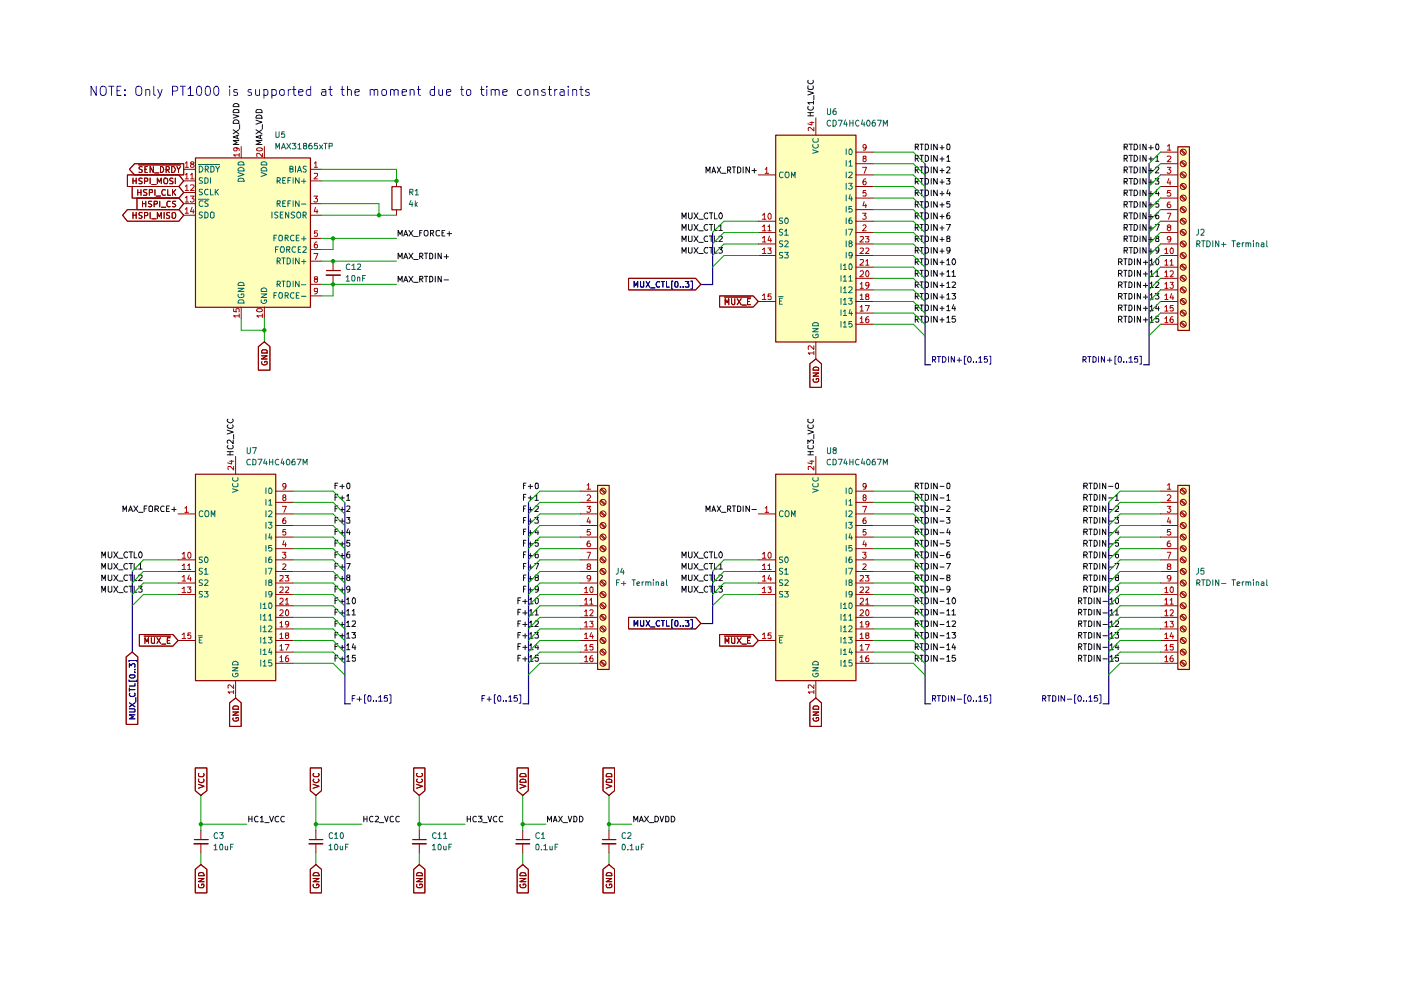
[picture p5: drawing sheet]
<svg xmlns="http://www.w3.org/2000/svg" width="297mm" height="210mm" viewBox="0 0 297 210" stroke-linecap="round" stroke-linejoin="round" font-family="sans-serif">
<g fill="#feffba">
<path d="M164.5 100.5h17v43.8h-17z"/>
<path d="M164.5 28.7h17v43.8h-17z"/>
<path d="M249.7 102.9h2.5v39h-2.5z"/>
<path d="M249.7 31.1h2.5v39h-2.5z"/>
<path d="M126.7 102.9h2.5v39h-2.5z"/>
<path d="M41.4 33.5h24.4v31.7h-24.4z"/>
<path d="M41.4 100.5h17.1v43.8h-17.1z"/>
</g>
<g fill="none" stroke="#0d008a" stroke-width=".21">
<path d="M135.8 59.7l.1 1.2 .6-.1v-1.1M137 59.7l.8 1.2M137.8 59.7l-.8 1.2M139.9 59.8a.61 .61 0 0 0-.8 .3 .61 .61 0 0 0 .3 .8l.5-.1M140.2 59.7h.7M140.5 59.7v1.2M141.3 59.7v1.2h.6M142.7 59.6h-.3v1.7h.3M143.2 59.8l.3-.1a.86 .86 0 0 1 .1 1.2h-.3l-.2-.2zM145.3 59.7h.7l-.3 .4 .3 .2v.5h-.7M146.5 59.6h.3v1.7h-.3M134.5 60.9v-1.2l.3 .8 .4-.8v1.2"/>
<path d="M137.9 61h1M144.3 60.8v.1M144.9 60.8v.1M197.7 76.3h.5l.2-.2v-.4l-.7-.1v1.2M198 76.3l.4 .5M198.7 75.6h.8M199.1 75.6v1.2M199.8 75.6a.66 .66 0 0 1 .7 .4 .66 .66 0 0 1-.2 .8h-.5zM201.1 75.6v1.2M202.4 75.6v1.2l-.7-1.2v1.2M202.9 76.4h1M203.4 75.9v.9"/>
<path d="M204.8 75.5h-.3v1.7h.3M205.3 75.7l.3-.1a.84 .84 0 0 1 .1 1.2l-.4-.1a.78 .78 0 0 1 0-1zM206.4 76.7v.1M207 76.7v.1M207.5 75.9l.4-.3v1.2M207.5 76.8h.7M209.3 75.6h-.6v.6l.4-.2 .3 .3v.3l-.2 .2-.5-.1M209.8 75.5h.3v1.7h-.3M229.6 76.3h.4l.3-.3-.1-.3-.6-.1v1.2M229.9 76.3l.4 .5M230.6 75.6h.7M231 75.6v1.2"/>
<path d="M231.7 75.6l.7 .3v.6l-.2 .3h-.5zM232.9 75.6v1.2M234.2 75.6v1.2l-.7-1.2v1.2M234.8 76.4h.9M235.3 75.9v.9M236.6 75.5h-.2v1.7h.2M237.2 75.7l.3-.1 .2 .3v.7l-.1 .2-.4-.1zM238.3 76.7v.1M238.8 76.7v.1M239.4 75.9l.4-.3v1.2M239.4 76.8h.7M241.2 75.6h-.6l-.1 .6 .2-.2h.3l.2 .2v.5h-.7"/>
<path d="M241.6 75.5h.4v1.7h-.4M134.5 132.8v-1.2l.3 .8 .4-.8v1.2M135.8 131.6l.1 1.2 .6-.1v-1.1M137 131.6l.8 1.2M137.8 131.6l-.8 1.2M137.9 132.9h1M139.9 131.7a.61 .61 0 0 0-.8 .3 .61 .61 0 0 0 .3 .8l.5-.1M140.2 131.6h.7M140.5 131.6v1.2M141.3 131.6v1.2h.6M142.7 131.4h-.3v1.8h.3M143.2 131.7l.3-.1a.86 .86 0 0 1 .1 1.2h-.3l-.2-.3z"/>
<path d="M144.3 132.7v.1M144.9 132.7v.1M145.3 131.6h.7l-.3 .4 .3 .2v.5h-.7M146.5 131.4h.3v1.8h-.3M27.3 144.2v.2h1.7v-.2M27.3 140.3v-.3h1.7v.3M27.4 150.3h1l.2 .2-.1 .5h-1.1M27.4 141.5v-.8l.5 .4 .2-.4h.3l.2 .2-.1 .6M27.4 149l1.2 .9M27.4 145.9v.7M27.4 146.2h1.2M27.5 147a.45 .45 0 0 0 .2 .7h.7l.2-.2-.1-.5"/>
<path d="M27.5 143.2l.9-.1 .2 .2-.1 .3a.66 .66 0 0 1-1.1-.3zM28.5 142.5h.1M28.5 142h.1M28.6 151.6h-1.2l.9 .4-.9 .4h1.2M28.6 144.9v.6h-1.2M28.6 149l-1.2 .9M28.8 147.9v.9M74.7 148.1h.4M75.3 147.5h-.6v1.2M75.7 148.3h.9M76.2 147.7v1M77.6 147.3h-.3v1.8h.3"/>
<path d="M78.1 147.6l.3-.1 .3 .2v.7l-.2 .3-.4-.1zM79.2 148.6v.1M79.8 148.6v.1M80.3 147.8l.4-.3v1.2M80.3 148.7h.7M82.1 147.5h-.6l-.1 .6 .2-.2h.4l.1 .2v.5h-.7M82.5 147.3h.4v1.8h-.4M102.2 148.1h.4M102.8 147.5h-.6v1.2M103.3 148.3h.8M103.7 147.7v1M105.1 147.3h-.3v1.8h.3"/>
<path d="M105.7 147.6l.2-.1 .3 .2-.1 .9-.4 .1a.94 .94 0 0 1 0-1.1zM106.8 148.6v.1M107.3 148.6v.1M107.9 147.8l.3-.3v1.2M107.9 148.7h.6M109.6 147.5h-.5l-.1 .6 .1-.2h.4l.2 .3-.1 .4h-.6M110.1 147.3h.3v1.8h-.3M197.7 148.1h.6l.1-.5-.7-.1v1.2M198 148.1l.4 .6M198.7 147.5h.8M199.1 147.5v1.2M199.8 147.5a.66 .66 0 0 1 .7 .4 .66 .66 0 0 1-.2 .8h-.5z"/>
<path d="M201.1 147.5v1.2M202.4 147.5v1.2l-.7-1.2v1.2M202.9 148.3h1M204.8 147.3h-.3v1.8h.3M205.3 147.6l.3-.1a.77 .77 0 0 1 .1 1.2h-.4a.94 .94 0 0 1 0-1.1zM206.4 148.6v.1M207 148.6v.1M207.5 147.8l.4-.3v1.2M207.5 148.7h.7M209.3 147.5h-.6v.6l.4-.2 .3 .3-.2 .5-.5-.1M209.8 147.3h.3v1.8h-.3M221.1 148.1h.6v-.5l-.6-.1v1.2"/>
<path d="M221.3 148.1l.4 .6M222.1 147.5h.7M222.4 147.5v1.2M223.2 147.5h.3l.4 .2v.7l-.2 .3h-.5zM224.5 147.5v1.2M225.7 147.5v1.2l-.7-1.2v1.2M226.3 148.3h.9M228.1 147.3h-.3v1.8h.3M228.7 147.6h.3a.67 .67 0 0 1 0 1.1h-.3a.94 .94 0 0 1 0-1.1zM229.8 148.6v.1M230.4 148.6v.1M230.9 147.8l.3-.3v1.2"/>
<path d="M230.9 148.7h.7M232.7 147.5h-.6l-.1 .6 .2-.2h.3l.2 .3v.4h-.7M233.1 147.3h.3v1.8h-.3"/>
</g>
<g fill="none" stroke="#0f0f0f" stroke-width=".21">
<path d="M171.3 19.3l1.2 .4-1.2 .5M171.4 18.2l-.1 .6 .2 .2h.7a.55 .55 0 0 0 .2-.8M171.4 17l-.1 .5a.61 .61 0 0 0 .8 .3 .61 .61 0 0 0 .3-.8M49.4 24.3l1.2 .3-1.2 .5M49.4 27.5l1.2 .9M49.5 25.7a.72 .72 0 0 1 1.1 0v.5h-1.2zM49.5 23.4l.2-.2h.7l.2 .2v.5h-1.2zM49.5 22.2a.72 .72 0 0 1 1.1 0v.4h-1.2zM50.3 28.7v.6M50.6 29.8h-1.2l.9 .4-.9 .4h1.2M50.6 28.6l-1.2 .4 1.2 .5M50.6 27.5l-1.2 .9"/>
<path d="M50.8 26.4v.9M54.3 25.5l1.2 .4-1.2 .4M54.3 27.5l1.2 .9M54.4 23.4l.2-.2h.6l.3 .2v.5h-1.2zM54.4 24.5h1l.1 .6h-1.2zM55.2 28.7v.6M55.5 29.8h-1.2l.9 .4-.9 .4h1.2M55.5 28.6l-1.2 .4 1.2 .5M55.5 27.5l-1.2 .9M55.6 26.4v.9M149.7 36.7v-1.3l.4 .9 .4-.9v1.3M151 36.7l.3-1.3 .4 1.3"/>
<path d="M151 36.3h.6M152.1 35.4l.7 1.3M152.8 35.4l-.7 1.3M153 36.7h.9M154.3 36.1l.6-.1v-.5l-.6-.1v1.3M154.5 36.1l.4 .6M155.3 35.4h.7M155.6 35.4v1.3M156.4 35.4a.52 .52 0 0 1 .7 .3v.6a.52 .52 0 0 1-.7 .4zM157.6 35.4v1.3M158.9 35.4v1.3l-.7-1.3v1.3M159.4 36.2h1"/>
<path d="M159.9 35.7v1M171.3 24.6h1.2M171.3 23.9h1.2M171.4 22.6l-.1 .5a.61 .61 0 0 0 .7 .2 .61 .61 0 0 0 .4-.7M171.8 23.9v.7M172.5 21.8h-1.2l.3 .3M172.5 21.4v.7M172.6 20.2v1M194.1 38.5l.5-.1v-.5l-.5-.1v1.2M194.1 31.2h.5v-.6h-.5v1.1M194.1 33.6l.5-.1v-.5l-.5-.1v1.3M194.1 36.1l.5-.1v-.5l-.5-.1v1.3"/>
<path d="M194.3 38.5l.4 .5M194.3 31.2l.4 .5M194.3 33.6l.4 .6M194.3 36.1l.4 .6M195.1 37.8h.6M195.1 30.6h.6M195.1 32.9h.6M195.1 35.4h.6M195.4 30.6v1.1M195.4 32.9v1.3M195.4 35.4v1.3M195.4 37.8v1.2"/>
<path d="M196.2 37.8h.3l.3 .3v.7l-.1 .2h-.5zM196.2 30.6h.5l.1 .2v.7l-.3 .2h-.3zM196.2 32.9l.5 .1 .1 .3v.6l-.3 .3h-.3zM196.2 35.4l.5 .1 .1 .2v.6l-.3 .4h-.3zM197.4 30.6v1.1M197.4 32.9v1.3M197.4 35.4v1.3M197.4 37.8v1.2M198.7 37.8v1.2l-.7-1.2v1.2M198.7 30.6v1.1l-.7-1.1v1.1M198.7 32.9v1.3l-.7-1.3v1.3M198.7 35.4v1.3l-.7-1.3v1.3"/>
<path d="M199.3 38.6h.9M199.3 31.3h.9M199.3 33.7h.9M199.3 36.2h.9M199.7 30.8v.9M199.7 33.3v.9M199.7 35.7v1M199.7 38.1v.9M200.7 37.8h.7l-.4 .6h.3l.1 .1-.1 .5-.6-.1M200.7 30.7l.2-.1h.4a.77 .77 0 0 1-.2 1.1l-.4-.2zM200.7 33.4l.4-.5v1.3M200.7 35.6l.5-.2 .2 .3-.7 1h.7"/>
<path d="M200.7 34.2h.7M238.3 36.1h.5l.2-.2v-.3l-.2-.2h-.5v1.3M238.3 33.6l.7-.1v-.4l-.2-.2h-.5v1.3M238.3 31.2h.6l.1-.6h-.7v1.1M238.3 38.5h.5l.2-.1v-.5l-.7-.1v1.2M238.6 36.1l.4 .6M238.6 33.6l.4 .6M238.6 31.2l.4 .5M238.6 38.5l.4 .5M239.4 37.8h.7M239.4 30.6h.7M239.4 32.9h.7"/>
<path d="M239.4 35.4h.7M239.8 30.6v1.1M239.8 32.9v1.3M239.8 35.4v1.3M239.8 37.8v1.2M240.5 35.4a.65 .65 0 0 1 .7 .6 .65 .65 0 0 1-.7 .7zM240.5 32.9a.65 .65 0 0 1 .7 .7 .65 .65 0 0 1-.7 .6zM240.5 30.6h.5a.66 .66 0 0 1 .2 .8 .66 .66 0 0 1-.7 .3zM240.5 37.8a.66 .66 0 0 1 .7 .4 .66 .66 0 0 1-.2 .8h-.5zM241.7 30.6v1.1M241.7 32.9v1.3M241.7 35.4v1.3"/>
<path d="M241.7 37.8v1.2M243 35.4v1.3l-.7-1.3v1.3M243 32.9v1.3l-.7-1.3v1.3M243 30.6v1.1l-.7-1.1v1.1M243 37.8v1.2l-.7-1.2v1.2M243.6 38.6h.9M243.6 31.3h.9M243.6 33.7h.9M243.6 36.2h.9M244 30.8v.9M244 33.3v.9M244 35.7v1"/>
<path d="M244 38.1v.9M244.9 37.8h.8l-.4 .6h.3l.1 .1-.1 .5-.7-.1M245 35.6l.4-.2 .3 .3-.8 1h.8M245 33.4l.4-.5v1.3M245 34.2h.7M245.1 30.6h.4a.86 .86 0 0 1-.1 1.1h-.3zM84.4 50v-1.1l.4 .8 .5-.8v1.1M84.4 54.9v-1.2l.4 .8 .5-.8v1.2M84.4 59.8v-1.2l.4 .8 .5-.8v1.2M85.6 50l.4-1.1 .4 1.1M85.6 54.9l.4-1.2 .4 1.2M85.6 59.8l.4-1.2 .4 1.2"/>
<path d="M85.8 49.7h.6M85.8 54.5h.6M85.8 59.4h.6M86.7 48.9l.8 1.1M86.7 53.7l.8 1.2M86.7 58.6l.8 1.2M87.5 48.9l-.8 1.1M87.5 53.7l-.8 1.2M87.5 58.6l-.8 1.2M87.7 50.1h.9M87.7 55h.9M87.7 59.9h.9"/>
<path d="M89 54.4h.4l.3-.3-.1-.3-.6-.1v1.2M89 59.2l.6-.1 .1-.3-.2-.2h-.5v1.2M89 49.4h.3M89.2 54.4l.5 .5M89.2 59.2l.5 .6M89.5 48.9h-.5v1.1M90 58.6h.7M90 53.7h.7M90.1 48.9h.5a.77 .77 0 0 1-.2 1.1h-.3a.87 .87 0 0 1 0-1.1zM90.3 53.7v1.2M90.3 58.6v1.2M91.1 53.7a.66 .66 0 0 1 .7 .4 .66 .66 0 0 1-.3 .8h-.4z"/>
<path d="M91.1 58.6h.4a.66 .66 0 0 1 .3 .7 .66 .66 0 0 1-.7 .5zM91.3 49.4h.6v-.5h-.6v1.1M91.5 49.4l.4 .6M92.3 53.7v1.2M92.3 58.6v1.2M93.2 48.9h-.6l-.1 .2v.8l.3 .1h.4M93.6 53.7v1.2l-.7-1.2v1.2M93.6 58.6v1.2l-.7-1.2v1.2M93.7 49.4h.4M94.1 54.4h1M94.1 59.4h1M94.3 48.9h-.6v1.1h.6"/>
<path d="M94.7 53.9v1M94.8 49.5h1M95.2 49.1v.9M144.6 48.9v-1.3l.4 .8 .5-.8v1.3M144.6 46.4v-1.3l.4 1 .5-1v1.3M144.6 51.2v-1.2l.4 .9 .5-.9v1.2M144.6 53.7v-1.2l.4 .8 .5-.8v1.2M146 47.6v1l.2 .3h.3l.2-.3v-1M146 45.1v1l.2 .3h.3l.2-.3v-1M146 50v1.1l.1 .1h.5l.1-.1v-1.1M146 52.5v.9l.2 .3h.3l.2-.3v-.9M147.2 47.6l.8 1.3"/>
<path d="M147.2 45.1l.8 1.3M147.2 50l.8 1.2M147.2 52.5l.8 1.2M148 47.6l-.8 1.3M148 45.1l-.8 1.3M148 50l-.8 1.2M148 52.5l-.8 1.2M148.2 48.9h.9M148.2 46.5h.9M148.2 51.4h.9M148.2 53.8h.9M150 47.7l-.1-.1a.64 .64 0 0 0-.6 .6 .64 .64 0 0 0 .6 .7l.1-.2"/>
<path d="M150 45.3l-.1-.2a.6 .6 0 0 0-.6 .7 .6 .6 0 0 0 .7 .5v-.1M150 50.1a.61 .61 0 0 0-.7 .3 .61 .61 0 0 0 .2 .8l.5-.1M150 52.6l-.5-.1a.61 .61 0 0 0-.2 .8 .61 .61 0 0 0 .7 .3M150.4 47.6h.7M150.4 45.1h.7M150.4 50h.7M150.4 52.5h.7M150.8 45.1v1.3M150.8 47.6v1.3M150.8 50v1.2M150.8 52.5v1.2M151.5 47.6v1.3h.6"/>
<path d="M151.5 45.1v1.3h.6M151.5 50v1.2h.6M151.5 52.5v1.2h.6M152.4 47.9l.4-.3v1.3M152.4 50.1l.5-.1 .3 .3-.8 .9h.8M152.4 52.5h.8l-.5 .4 .5 .3-.1 .4h-.7M152.4 48.9h.8M152.7 45.1a.68 .68 0 0 1 .5 .7 .68 .68 0 0 1-.5 .6 .75 .75 0 0 1 0-1.3zM194.1 43.3h.5v-.5h-.5v1.1M194.1 48.3l.5-.1v-.5l-.5-.1v1.3M194.1 55.5h.5v-.6h-.5v1.2M194.1 58l.5-.1v-.5l-.5-.1v1.3"/>
<path d="M194.1 45.8l.5-.1v-.5l-.5-.1v1.3M194.1 40.9h.5v-.6h-.5v1.2M194.1 50.6h.5v-.5l-.5-.1v1.2M194.1 53.1h.5v-.6h-.5v1.2M194.3 43.3l.4 .6M194.3 48.3l.4 .6M194.3 55.5l.4 .6M194.3 58l.4 .6M194.3 45.8l.4 .6M194.3 40.9l.4 .6M194.3 50.6l.4 .6M194.3 53.1l.4 .6"/>
<path d="M195.1 42.8h.6M195.1 47.6h.6M195.1 54.9h.6M195.1 59.8h.6M195.1 57.3h.6M195.1 45.1h.6M195.1 40.3h.6M195.1 50h.6M195.1 52.5h.6M195.4 40.3v1.2M195.4 42.8v1.1M195.4 45.1v1.3"/>
<path d="M195.4 47.6v1.3M195.4 50v1.2M195.4 52.5v1.2M195.4 54.9v1.2M195.4 57.3v1.3M195.4 59.8v1.2M196.2 42.8h.5l.1 .2v.7l-.3 .2h-.3zM196.2 47.6l.5 .1 .1 .2v.6l-.3 .4h-.3zM196.2 54.9h.3l.3 .3v.6l-.3 .3h-.3zM196.2 59.8h.3l.3 .2v.7l-.1 .3h-.5zM196.2 57.3l.5 .1 .1 .3v.6l-.3 .3h-.3zM196.2 45.1l.5 .1 .1 .3v.6l-.3 .3h-.3z"/>
<path d="M196.2 40.3h.5l.1 .3v.6l-.3 .3h-.3zM196.2 50h.3l.3 .3v.7l-.1 .2h-.5zM196.2 52.5h.5l.1 .2v.7l-.3 .3h-.3zM197.4 40.3v1.2M197.4 42.8v1.1M197.4 45.1v1.3M197.4 47.6v1.3M197.4 50v1.2M197.4 52.5v1.2M197.4 54.9v1.2M197.4 57.3v1.3M197.4 59.8v1.2"/>
<path d="M198.7 42.8v1.1l-.7-1.1v1.1M198.7 47.6v1.3l-.7-1.3v1.3M198.7 54.9v1.2l-.7-1.2v1.2M198.7 59.8v1.2l-.7-1.2v1.2M198.7 57.3v1.3l-.7-1.3v1.3M198.7 45.1v1.3l-.7-1.3v1.3M198.7 40.3v1.2l-.7-1.2v1.2M198.7 50v1.2l-.7-1.2v1.2M198.7 52.5v1.2l-.7-1.2v1.2M199.3 43.4h.9M199.3 48.3h.9M199.3 55.6h.9"/>
<path d="M199.3 58.1h.9M199.3 45.9h.9M199.3 41.1h.9M199.3 50.8h.9M199.3 53.3h.9M199.7 40.6v.9M199.7 43v.9M199.7 45.5v.9M199.7 47.9v1M199.7 50.3v.9M199.7 52.7v1M199.7 55.2v.9"/>
<path d="M199.7 57.7v.9M200.7 47.6h.8l-.6 1.3M200.7 55.3l.4-.4v1.2M200.7 57.7l.4-.4v1.3M200.7 56.1h.7M200.7 58.6h.7M200.9 50.5h-.2v-.4h.6v.4l-.6 .1 .1 .6h.5l.1-.4-.2-.3M201 40.2l-.3 .9h.8M201.3 42.8h-.6v.5l.5-.1 .2 .2-.1 .5h-.6M201.3 45.1l-.4 .1-.2 .3v.7l.2 .2 .4-.1v-.6l-.4-.1-.2 .3M201.3 40.7v.8M201.4 53l-.1 .2-.4 .1-.2-.2v-.5l.6-.1 .1 .2-.1 .9-.5 .1"/>
<path d="M201.8 59.9l.6-.1 .2 .2-.8 1h.8M201.8 57.7h.2l.2-.4v1.3M201.8 58.6h.8M202 54.9a.61 .61 0 0 1 .7 .5 .61 .61 0 0 1-.4 .7 .71 .71 0 0 1-.3-1.2zM237.2 58h.5l.2-.4-.2-.3h-.5v1.3M237.2 55.5h.6l.1-.4-.2-.2h-.5v1.2M237.5 58l.4 .6M237.5 55.5l.4 .6M238.3 54.9h.6M238.3 59.8h.6M238.3 57.3h.6M238.3 40.9h.6l.1-.5-.7-.1v1.2"/>
<path d="M238.3 43.3h.7v-.5h-.7v1.1M238.3 45.8l.7-.1v-.4l-.2-.2h-.5v1.3M238.3 50.6h.6l.1-.5-.7-.1v1.2M238.3 48.3h.5l.2-.2v-.4l-.7-.1v1.3M238.3 53.1h.6l.1-.5-.7-.1v1.2M238.6 40.9l.4 .6M238.6 43.3l.4 .6M238.6 54.9v1.2M238.6 57.3v1.3M238.6 59.8v1.2M238.6 45.8l.4 .6M238.6 50.6l.4 .6"/>
<path d="M238.6 48.3l.4 .6M238.6 53.1l.4 .6M239.4 59.8a.66 .66 0 0 1 .6 .4 .66 .66 0 0 1-.2 .8h-.4zM239.4 57.3a.64 .64 0 0 1 .6 .7 .64 .64 0 0 1-.6 .6zM239.4 54.9a.64 .64 0 0 1 .6 .6 .64 .64 0 0 1-.6 .6zM239.4 42.8h.7M239.4 47.6h.7M239.4 45.1h.7M239.4 40.3h.7M239.4 50h.7M239.4 52.5h.7M239.8 40.3v1.2"/>
<path d="M239.8 42.8v1.1M239.8 45.1v1.3M239.8 47.6v1.3M239.8 50v1.2M239.8 52.5v1.2M240.5 40.3h.5a.66 .66 0 0 1 .2 .8 .66 .66 0 0 1-.7 .4zM240.5 42.8h.5a.66 .66 0 0 1 .2 .8 .66 .66 0 0 1-.7 .3zM240.5 45.1a.65 .65 0 0 1 .7 .7 .65 .65 0 0 1-.7 .6zM240.5 50a.66 .66 0 0 1 .7 .4 .66 .66 0 0 1-.2 .8h-.5zM240.5 47.6a.65 .65 0 0 1 .7 .6 .65 .65 0 0 1-.7 .7zM240.5 52.5h.5a.66 .66 0 0 1 .2 .8 .66 .66 0 0 1-.7 .4zM240.5 54.9v1.2"/>
<path d="M240.5 57.3v1.3M240.5 59.8v1.2M241.7 40.3v1.2M241.7 42.8v1.1M241.7 45.1v1.3M241.7 47.6v1.3M241.7 50v1.2M241.7 52.5v1.2M241.8 59.8v1.2l-.7-1.2v1.2M241.8 57.3v1.3l-.7-1.3v1.3M241.8 54.9v1.2l-.7-1.2v1.2M242.4 55.6h.9"/>
<path d="M242.4 58.1h.9M242.9 55.2v.9M242.9 57.7v.9M243 40.3v1.2l-.7-1.2v1.2M243 42.8v1.1l-.7-1.1v1.1M243 45.1v1.3l-.7-1.3v1.3M243 50v1.2l-.7-1.2v1.2M243 47.6v1.3l-.7-1.3v1.3M243 52.5v1.2l-.7-1.2v1.2M243.6 43.4h.9M243.6 48.3h.9M243.6 45.9h.9"/>
<path d="M243.6 41.1h.9M243.6 50.8h.9M243.6 53.3h.9M243.8 57.7h.2l.2-.4v1.3M243.8 55.3l.4-.4v1.2M243.8 56.1h.7M243.8 58.6h.7M244 40.6v.9M244 43v.9M244 45.5v.9M244 47.9v1M244 50.3v.9"/>
<path d="M244 52.7v1M244.9 47.6h.9l-.5 1.3M245 59.9l.4-.1 .3 .3-.8 .9h.8M245 57.7l.4-.4v1.3M245 58.6h.7M245.3 40.2l-.3 .9h.8M245.3 50.5l-.3-.2a.35 .35 0 0 1 .4-.3 .35 .35 0 0 1 .3 .3l-.6 .3v.6h.5l.1-.1v-.3l-.3-.3M245.3 54.9a.68 .68 0 0 1 .4 .6 .68 .68 0 0 1-.4 .6l-.3-.5 .1-.6zM245.6 42.8h-.5l-.1 .5h.6v.6h-.6M245.6 45.1a.72 .72 0 0 0-.6 .6 .72 .72 0 0 0 .3 .7l.3-.1 .1-.4a.35 .35 0 0 0-.3-.3 .35 .35 0 0 0-.4 .3M245.6 40.7v.8M245.7 53l-.3 .3-.3-.1v-.7h.5l.1 .2-.2 .9-.4 .1"/>
<path d="M194.1 67.7l.5-.1v-.5h-.5v1.2M194.1 60.5l.5-.1v-.5l-.5-.1v1.2M194.1 62.8h.5v-.6h-.5v1.2M194.1 65.3l.5-.1v-.5h-.5v1.2M194.3 67.7l.4 .6M194.3 60.5l.4 .5M194.3 62.8l.4 .6M194.3 65.3l.4 .6M195.1 67.1h.6M195.1 62.2h.6M195.1 64.7h.6M195.4 62.2v1.2"/>
<path d="M195.4 64.7v1.2M195.4 67.1v1.2M196.2 67.1h.5l.1 .3v.6l-.3 .3h-.3zM196.2 62.2h.5l.1 .3v.7l-.3 .2h-.3zM196.2 64.7h.5l.1 .2v.6l-.3 .4h-.3zM197.4 62.2v1.2M197.4 64.7v1.2M197.4 67.1v1.2M198.7 67.1v1.2l-.7-1.2v1.2M198.7 62.2v1.2l-.7-1.2v1.2M198.7 64.7v1.2l-.7-1.2v1.2M199.3 67.8h.9"/>
<path d="M199.3 60.5h.9M199.3 63h.9M199.3 65.4h.9M199.7 60v1M199.7 62.5v.9M199.7 64.9v1M199.7 67.4v.9M200.7 67.4l.4-.3v1.2M200.7 60.1l.4-.3v1.2M200.7 62.6l.4-.4v1.2M200.7 65l.4-.3v1.2M200.7 68.3h.7"/>
<path d="M200.7 61h.7M200.7 63.4h.7M200.7 65.9h.7M201.8 62.2h.8l-.4 .5 .4 .2-.1 .4h-.7M202.2 64.6l-.4 .8h.8M202.4 65v.9M202.5 67.1h-.6l-.1 .5h.6l.2 .5-.2 .2h-.4l-.2-.1M237.2 62.8h.5l.2-.4-.2-.2h-.5v1.2M237.2 60.5h.5l.2-.3-.1-.3-.6-.1v1.2M237.2 67.7h.5l.2-.4-.2-.2h-.5v1.2M237.2 65.3l.6-.1 .1-.3-.2-.2h-.5v1.2M237.5 62.8l.4 .6"/>
<path d="M237.5 60.5l.4 .5M237.5 67.7l.4 .6M237.5 65.3l.4 .6M238.3 67.1h.6M238.3 62.2h.6M238.3 64.7h.6M238.6 62.2v1.2M238.6 64.7v1.2M238.6 67.1v1.2M239.4 62.2h.4a.66 .66 0 0 1 .2 .8 .66 .66 0 0 1-.6 .4zM239.4 67.1a.64 .64 0 0 1 .6 .6 .64 .64 0 0 1-.6 .6zM239.4 64.7h.4a.66 .66 0 0 1 .2 .7 .66 .66 0 0 1-.6 .5z"/>
<path d="M240.5 62.2v1.2M240.5 64.7v1.2M240.5 67.1v1.2M241.8 62.2v1.2l-.7-1.2v1.2M241.8 67.1v1.2l-.7-1.2v1.2M241.8 64.7v1.2l-.7-1.2v1.2M242.4 67.8h.9M242.4 60.5h.9M242.4 63h.9M242.4 65.4h.9M242.9 60v1M242.9 62.5v.9"/>
<path d="M242.9 64.9v1M242.9 67.4v.9M243.8 62.6l.4-.4v1.2M243.8 60.1l.4-.3v1.2M243.8 67.4h.2l.2-.3v1.2M243.8 65l.4-.3v1.2M243.8 68.3h.7M243.8 61h.7M243.8 63.4h.7M243.8 65.9h.7M244.9 62.2h.8l-.4 .5 .4 .2-.1 .4h-.7M245.3 64.6l-.3 .8h.8"/>
<path d="M245.6 67.1h-.5l-.1 .5h.6v.6l-.4 .1-.2-.1M245.6 65v.9M48.2 91.2l1.2 .4-1.2 .4M48.2 96.4h1.2M48.2 95.8h1.2M48.3 94.5a.42 .42 0 0 0 .2 .7l.8-.1 .1-.3-.1-.3M48.3 90.1v.1a.61 .61 0 0 0 .2 .6 .61 .61 0 0 0 .8 0l.1-.4-.1-.3M48.3 88.9l-.1 .3a.61 .61 0 0 0 .7 .4 .61 .61 0 0 0 .5-.7h-.1M48.8 95.8v.6M49.4 93.3v.8l-.8-.8-.4 .3 .1 .4M49.5 92.1v.9M171.3 94.1v-.8l.4 .4 .1-.3h.6v.7"/>
<path d="M171.3 91.2l1.2 .4-1.2 .4M171.3 96.4h1.2M171.3 95.8h1.2M171.4 94.5l-.1 .5 .2 .2h.7a.45 .45 0 0 0 .2-.7M171.4 90.1l-.1 .5a.61 .61 0 0 0 .8 .3 .61 .61 0 0 0 .3-.8M171.4 88.9l-.1 .5a.61 .61 0 0 0 .7 .2 .61 .61 0 0 0 .4-.7M171.8 95.8v.6M172.6 92.1v.9M21.6 118.3v-1.3l.4 .9 .4-.9v1.3M22.9 117v1l.3 .3h.3l.2-.3v-1M22.9 119.5v1l.2 .1h.4l.2-.1v-1M24.1 117l.9 1.3"/>
<path d="M24.1 119.5l.9 1.1M25 117l-.9 1.3M25 119.5l-.9 1.1M25.1 118.4h1M26.1 108.5v-1.2l.3 .8 .4-.8v1.2M27 117.2l-.2-.2a.64 .64 0 0 0-.6 .6 .64 .64 0 0 0 .6 .7l.2-.2M27 119.5a.61 .61 0 0 0-.8 .4 .61 .61 0 0 0 .3 .7h.5M27.3 108.5l.4-1.2 .4 1.2M27.3 119.5h.8M27.3 117h.8M27.3 108.1h.6M27.8 117v1.3"/>
<path d="M27.8 119.5v1.1M28.4 107.3l.8 1.2M28.4 117v1.3h.6M28.4 119.5v1.1h.6M29.2 107.3l-.8 1.2M29.4 119.8l.4-.3v1.1M29.4 108.6h.9M29.5 117.1a.61 .61 0 0 1 .7 .5 .61 .61 0 0 1-.4 .7 .71 .71 0 0 1-.3-1.2zM30.6 107.9h.4M31.2 107.3h-.6v1.2M31.6 107.4l.2-.1 .5 .1v.9l-.1 .2h-.5l-.1-.2zM32.9 107.9h.5l.2-.2-.1-.3-.6-.1v1.2"/>
<path d="M33.2 107.9l.4 .6M34.8 107.4a.61 .61 0 0 0-.8 .3 .61 .61 0 0 0 .3 .8l.5-.1M35.3 107.9h.4M35.9 107.3h-.6v1.2h.6M36.4 108h.9M36.9 107.5v1M71 107.9h.5M71 105.4h.5M71 103h.5M71 117.6h.5M71 112.7h.5M71 110.3h.5"/>
<path d="M71 115.1h.5M71.6 107.3h-.6v1.2M71.6 104.8h-.6v1.3M71.6 102.4h-.6v1.2M71.6 112.2h-.6v1.2M71.6 114.6h-.6v1.2M71.6 117h-.6v1.3M71.6 119.5h-.6v1.1M71.6 109.7h-.6v1.2M72.1 105.6h.9M72.1 103.1h.9M72.1 110.5h.9"/>
<path d="M72.1 108h.9M72.1 112.9h.9M72.1 117.8h.9M72.1 115.3h.9M72.6 102.7v.9M72.6 105.2v.9M72.6 107.5v1M72.6 110v.9M72.6 112.4v1M72.6 114.9v.9M72.6 117.3v1M72.6 119.7v.9"/>
<path d="M73.5 107.4h.7v.4l-.7 .7h.7M73.5 105.2h.2l.1-.4v1.3M73.5 119.5h.8l-.6 1.1M73.5 109.7h.7l-.4 .5 .4 .1v.5h-.7M73.5 106.1h.7M73.7 102.4h.3l.2 .2v.8l-.2 .1a.6 .6 0 0 1-.6-.4 .6 .6 0 0 1 .3-.7zM73.8 112.1l-.3 .8h.8M74.1 117l-.4 .2-.2 .8 .2 .3 .5-.2-.1-.6h-.4l-.2 .2M74.1 112.5v.9M74.2 114.6h-.6l-.1 .5h.7v.6l-.2 .1h-.3l-.2-.1M111 107.9h.3M111 105.4h.3"/>
<path d="M111 103h.3M111 117.6h.3M111 112.7h.3M111 110.3h.3M111 115.1h.3M111.5 107.3h-.5v1.2M111.5 104.8h-.5v1.3M111.5 102.4h-.5v1.2M111.5 119.5h-.5v1.1M111.5 117h-.5v1.3M111.5 112.2h-.5v1.2M111.5 109.7h-.5v1.2"/>
<path d="M111.5 114.6h-.5v1.2M112 105.6h.9M112 103.1h.9M112 110.5h.9M112 108h.9M112 112.9h.9M112 117.8h.9M112 115.3h.9M112.4 102.7v.9M112.4 105.2v.9M112.4 107.5v1M112.4 110v.9"/>
<path d="M112.4 112.4v1M112.4 114.9v.9M112.4 117.3v1M112.4 119.7v.9M113.4 119.5h.8l-.5 1.1M113.4 109.7h.7l-.3 .5 .3 .1v.5h-.7M113.5 107.4h.6v.4l-.7 .7h.7M113.5 105.2l.3-.4v1.3M113.5 106.1h.6M113.5 102.5l.5-.1 .1 .2v.8l-.2 .2-.4-.1zM113.8 112.1l-.3 .8h.7M114 117h-.2a.93 .93 0 0 0-.3 1.2l.5 .1 .1-.2v-.5l-.6-.1v.2"/>
<path d="M114 112.5v.9M114.1 114.6h-.6v.5h.6v.6l-.1 .1h-.4l-.1-.1M144.6 118.3v-1.3l.4 .9 .5-.9v1.3M146 119.5v1l.1 .1h.5l.1-.1v-1M146 117v1l.2 .3h.3l.2-.3v-1M147.2 119.5l.8 1.1M147.2 117l.8 1.3M148 119.5l-.8 1.1M148 117l-.8 1.3M148.2 118.4h.9M149.7 108.5v-1.2l.4 .8 .4-.8v1.2M150 119.5a.61 .61 0 0 0-.7 .4 .61 .61 0 0 0 .2 .7h.5"/>
<path d="M150 117.2l-.1-.2a.64 .64 0 0 0-.6 .6 .64 .64 0 0 0 .6 .7l.1-.2M150.4 119.5h.7M150.4 117h.7M150.8 117v1.3M150.8 119.5v1.1M151 108.5l.3-1.2 .4 1.2M151 108.1h.6M151.5 119.5v1.1h.6M151.5 117v1.3h.6M152.1 107.3l.7 1.2M152.4 119.8l.4-.3v1.1M152.7 117a.68 .68 0 0 1 .5 .6 .68 .68 0 0 1-.5 .7 .75 .75 0 0 1 0-1.3z"/>
<path d="M152.8 107.3l-.7 1.2M153 108.6h.9M154.3 107.9h.6v-.5l-.6-.1v1.2M154.5 107.9l.4 .6M155.3 107.3h.7M155.6 107.3v1.2M156.4 107.3l.7 .2v.7l-.2 .3h-.5zM157.6 107.3v1.2M158.9 107.3v1.2l-.7-1.2v1.2M159.4 108h1M194.1 105.5l.5-.1v-.5l-.5-.1v1.3M194.1 103h.5v-.6h-.5v1.2"/>
<path d="M194.1 110.3h.5v-.5l-.5-.1v1.2M194.1 107.9h.5v-.5l-.5-.1v1.2M194.1 112.8l.5-.1v-.5h-.5v1.2M194.1 117.7l.5-.1v-.5l-.5-.1v1.3M194.1 115.2l.5-.1v-.5h-.5v1.2M194.3 105.5l.4 .6M194.3 103l.4 .6M194.3 110.3l.4 .6M194.3 107.9l.4 .6M194.3 112.8l.4 .6M194.3 117.7l.4 .6M194.3 115.2l.4 .6"/>
<path d="M195.1 104.8h.6M195.1 102.4h.6M195.1 109.7h.6M195.1 107.3h.6M195.1 112.2h.6M195.1 119.5h.6M195.1 117h.6M195.1 114.6h.6M195.4 102.4v1.2M195.4 104.8v1.3M195.4 107.3v1.2M195.4 109.7v1.2"/>
<path d="M195.4 112.2v1.2M195.4 114.6v1.2M195.4 117v1.3M195.4 119.5v1.1M196.2 104.8h.3l.3 .4v.5l-.3 .4h-.3zM196.2 102.4h.5l.1 .3v.6l-.3 .3h-.3zM196.2 109.7h.3l.3 .3v.7l-.1 .2h-.5zM196.2 107.3h.3l.3 .2v.7l-.1 .3h-.5zM196.2 112.2h.5l.1 .2v.7l-.3 .3h-.3zM196.2 119.5h.3l.3 .2v.7l-.1 .2h-.5zM196.2 117h.3l.3 .3v.6l-.3 .4h-.3zM196.2 114.6h.3l.3 .3v.6l-.3 .3h-.3z"/>
<path d="M197.4 102.4v1.2M197.4 104.8v1.3M197.4 107.3v1.2M197.4 109.7v1.2M197.4 112.2v1.2M197.4 114.6v1.2M197.4 117v1.3M197.4 119.5v1.1M198.7 104.8v1.3l-.7-1.3v1.3M198.7 102.4v1.2l-.7-1.2v1.2M198.7 109.7v1.2l-.7-1.2v1.2M198.7 107.3v1.2l-.7-1.2v1.2"/>
<path d="M198.7 112.2v1.2l-.7-1.2v1.2M198.7 119.5v1.1l-.7-1.1v1.1M198.7 117v1.3l-.7-1.3v1.3M198.7 114.6v1.2l-.7-1.2v1.2M199.3 105.6h.9M199.3 103.1h.9M199.3 110.5h.9M199.3 108h.9M199.3 112.9h.9M199.3 117.8h.9M199.3 115.3h.9M200.7 109.7h.7l-.4 .5 .4 .2-.1 .5-.6-.1"/>
<path d="M200.7 119.5h.8l-.6 1.1M200.7 105.2l.4-.4v1.3M200.7 102.6l.2-.2 .4 .1v1h-.5zM200.7 107.4l.5-.1 .2 .3-.7 .9h.7M200.7 106.1h.7M201 112.1l-.3 .8h.8M201.3 117l-.4 .1-.2 .2v.8l.2 .2 .4-.1v-.7h-.5l-.1 .2M201.3 114.6h-.6v.5h.5l.2 .2-.1 .4-.4 .1-.2-.1M201.3 112.5v.9M229.8 117.7h.5l.2-.4-.2-.3h-.5v1.3M229.8 112.8l.7-.1v-.3l-.1-.2h-.6v1.2M229.8 115.2l.7-.1v-.3l-.2-.2h-.5v1.2"/>
<path d="M229.8 110.3h.6l.1-.1v-.4l-.7-.1v1.2M229.8 105.5h.5l.2-.4-.2-.3h-.5v1.3M229.8 103h.7v-.4l-.1-.2h-.6v1.2M229.8 107.9h.5l.2-.2v-.3l-.7-.1v1.2M230.1 117.7l.4 .6M230.1 112.8l.4 .6M230.1 115.2l.4 .6M230.1 110.3l.4 .6M230.1 105.5l.4 .6M230.1 103l.4 .6M230.1 107.9l.4 .6M230.9 104.8h.7"/>
<path d="M230.9 102.4h.7M230.9 109.7h.7M230.9 107.3h.7M230.9 112.2h.7M230.9 119.5h.7M230.9 117h.7M230.9 114.6h.7M231.2 102.4v1.2M231.2 104.8v1.3M231.2 107.3v1.2M231.2 109.7v1.2M231.2 112.2v1.2"/>
<path d="M231.2 114.6v1.2M231.2 117v1.3M231.2 119.5v1.1M232 117a.64 .64 0 0 1 .7 .6 .64 .64 0 0 1-.7 .7zM232 112.2h.4a.66 .66 0 0 1 .2 .7 .66 .66 0 0 1-.6 .5zM232 114.6a.64 .64 0 0 1 .7 .6 .64 .64 0 0 1-.7 .6zM232 119.5a.66 .66 0 0 1 .6 .4 .66 .66 0 0 1-.2 .7h-.4zM232 109.7a.66 .66 0 0 1 .6 .5 .66 .66 0 0 1-.2 .7h-.4zM232 104.8a.64 .64 0 0 1 .7 .7 .64 .64 0 0 1-.7 .6zM232 102.4h.4a.66 .66 0 0 1 .2 .8 .66 .66 0 0 1-.6 .4zM232 107.3a.66 .66 0 0 1 .6 .4 .66 .66 0 0 1-.2 .8h-.4zM233.2 102.4v1.2"/>
<path d="M233.2 104.8v1.3M233.2 107.3v1.2M233.2 109.7v1.2M233.2 112.2v1.2M233.2 114.6v1.2M233.2 117v1.3M233.2 119.5v1.1M234.4 117v1.3l-.6-1.3v1.3M234.4 112.2v1.2l-.6-1.2v1.2M234.4 114.6v1.2l-.6-1.2v1.2M234.4 119.5v1.1l-.6-1.1v1.1M234.4 109.7v1.2l-.6-1.2v1.2"/>
<path d="M234.4 104.8v1.3l-.6-1.3v1.3M234.4 102.4v1.2l-.6-1.2v1.2M234.4 107.3v1.2l-.6-1.2v1.2M235 105.6h1M235 103.1h1M235 110.5h1M235 108h1M235 112.9h1M235 117.8h1M235 115.3h1M236.4 119.5h.8l-.5 1.1M236.4 109.7h.8l-.4 .5 .4 .1v.5h-.8"/>
<path d="M236.5 105.2h.1l.2-.4v1.3M236.5 107.4h.7v.4l-.8 .7h.8M236.5 106.1h.7M236.6 102.4h.4l.2 .2v.8l-.2 .1a.6 .6 0 0 1-.6-.4 .6 .6 0 0 1 .2-.7zM236.8 112.1l-.3 .8h.7M237.1 117l-.5 .2-.1 .8 .2 .3 .5-.2-.1-.6h-.5l-.1 .2M237.1 112.5v.9M237.2 114.6h-.6l-.1 .5h.7v.6l-.2 .1h-.4l-.1-.1M21.6 123.1v-1.2l.4 .9 .4-.9v1.2M21.6 125.6v-1.3l.4 .9 .4-.9v1.3M21.6 120.6v-1.1l.4 .8 .4-.8v1.1M22.9 121.9v1l.3 .2h.3l.2-.2v-1"/>
<path d="M22.9 124.3v1l.3 .3h.3l.2-.3v-1M24.1 121.9l.9 1.2M24.1 124.3l.9 1.3M25 121.9l-.9 1.2M25 124.3l-.9 1.3M25.1 120.8h1M25.1 123.2h1M25.1 125.6h1M27 122l-.5-.1a.61 .61 0 0 0-.2 .8 .61 .61 0 0 0 .7 .3M27 124.5v-.1a.54 .54 0 0 0-.6 0 .54 .54 0 0 0-.2 .7l.3 .4h.5M27.3 124.3h.8M27.3 121.9h.8"/>
<path d="M27.8 121.9v1.2M27.8 124.3v1.3M28.4 121.9v1.2h.6M28.4 124.3v1.3h.6M29.4 122l.6-.1 .1 .2v.3l-.7 .7h.7M29.4 124.3h.7l-.4 .5 .4 .1v.6h-.7M29.4 120.6h.7M71 120.1h.5M71 122.5h.5M71 124.9h.5M71 139.5h.5M71 132.2h.5"/>
<path d="M71 127.3h.5M71 129.8h.5M71 137.1h.5M71 134.6h.5M71.6 138.9h-.6v1.3M71.6 131.7h-.6v1.1M71.6 121.9h-.6v1.2M71.6 126.7h-.6v1.3M71.6 124.3h-.6v1.3M71.6 129.2h-.6v1.2M71.6 136.5h-.6v1.3M71.6 134.1h-.6v1.2"/>
<path d="M72.1 120.2h.9M72.1 125.1h.9M72.1 122.7h.9M72.1 139.7h.9M72.1 137.2h.9M72.1 127.5h.9M72.1 132.4h.9M72.1 134.8h.9M72.1 130h.9M72.6 122.2v.9M72.6 124.6v1M72.6 127.1v.9"/>
<path d="M72.6 129.5v.9M72.6 131.9v.9M72.6 134.4v.9M72.6 136.8v1M72.6 139.3v.9M73.5 139.3h.2l.1-.4v1.3M73.5 132l.3-.3v1.1M73.5 127.1h.2l.1-.4v1.3M73.5 129.5l.3-.3v1.2M73.5 136.8h.2l.1-.3v1.3M73.5 134.5l.3-.4v1.2M73.5 137.8h.7"/>
<path d="M73.5 128h.7M73.5 132.8h.7M73.5 135.3h.7M73.5 130.4h.7M73.7 122.4l-.2-.2 .2-.3h.4l.1 .4a.51 .51 0 0 0-.6 .7h.6v-.5l-.2-.1M74.2 124.9l-.1 .2h-.4l-.2-.2v-.4l.2-.2 .5 .2v.7l-.2 .3-.3 .1M74.6 134.1h.8l-.5 .4 .5 .1v.6h-.8M74.7 131.7h.6l.1 .5-.8 .6h.8M74.7 129.5l.3-.3v1.2M74.7 130.4h.7M74.9 126.7l.5 .3v.8l-.3 .2a.75 .75 0 0 1-.2-1.3zM74.9 136.5l-.2 .8h.7"/>
<path d="M75.3 136.9v.9M75.4 138.9h-.6l-.1 .6 .6-.1 .1 .6-.3 .2-.4-.2M109.8 139.5h.4M109.8 132.2h.4M109.8 127.3h.4M109.8 129.8h.4M109.8 137.1h.4M109.8 134.6h.4M110.4 136.5h-.6v1.3M110.4 134.1h-.6v1.2M110.4 138.9h-.6v1.3M110.4 129.2h-.6v1.2"/>
<path d="M110.4 131.7h-.6v1.1M110.4 126.7h-.6v1.3M110.8 139.7h1M110.8 137.2h1M110.8 127.5h1M110.8 132.4h1M110.8 134.8h1M110.8 130h1M111 120.1h.3M111 122.5h.3M111 124.9h.3M111.3 127.1v.9"/>
<path d="M111.3 129.5v.9M111.3 131.9v.9M111.3 134.4v.9M111.3 136.8v1M111.3 139.3v.9M111.5 121.9h-.5v1.2M111.5 124.3h-.5v1.3M112 120.2h.9M112 125.1h.9M112 122.7h.9M112.3 136.8h.1l.2-.3v1.3M112.3 134.5l.3-.4v1.2"/>
<path d="M112.3 139.3h.1l.2-.4v1.3M112.3 129.5l.3-.3v1.2M112.3 132l.3-.3v1.1M112.3 127.1h.1l.2-.4v1.3M112.3 137.8h.7M112.3 128h.7M112.3 132.8h.7M112.3 135.3h.7M112.3 130.4h.7M112.4 122.2v.9M112.4 124.6v1M113.4 134.1h.7l-.3 .4 .3 .1v.6h-.7"/>
<path d="M113.5 129.5l.3-.3v1.2M113.5 131.7h.5l.1 .5-.7 .6h.7M113.5 130.4h.6M113.5 126.9l.4-.2 .2 .3v.8l-.2 .2a.72 .72 0 0 1-.4-1.1zM113.7 122.4l-.2-.2v-.3h.5l.1 .4-.4 .1a.35 .35 0 0 0-.3 .4 .35 .35 0 0 0 .3 .3l.4-.1v-.5l-.1-.1M113.8 136.5l-.3 .8h.7M114 136.9v.9M114.1 124.9l-.1 .2h-.5v-.7l.5-.1 .1 .2v.7l-.1 .3-.5 .1M114.1 138.9h-.6v.6l.5-.1 .1 .6-.1 .2h-.4l-.1-.2M144.6 120.6v-1.1l.4 .8 .5-.8v1.1M144.6 123.1v-1.2l.4 .9 .5-.9v1.2M144.6 125.6v-1.3l.4 .9 .5-.9v1.3"/>
<path d="M146 121.9v1l.2 .2h.3l.2-.2v-1M146 124.3v1l.2 .3h.3l.2-.3v-1M147.2 121.9l.8 1.2M147.2 124.3l.8 1.3M148 121.9l-.8 1.2M148 124.3l-.8 1.3M148.2 120.8h.9M148.2 123.2h.9M148.2 125.6h.9M150 122l-.5-.1a.61 .61 0 0 0-.2 .8 .61 .61 0 0 0 .7 .3M150 124.5v-.1a.54 .54 0 0 0-.6 0 .54 .54 0 0 0-.1 .7l.2 .4h.5M150.4 124.3h.7"/>
<path d="M150.4 121.9h.7M150.8 121.9v1.2M150.8 124.3v1.3M151.5 121.9v1.2h.6M151.5 124.3v1.3h.6M152.4 122l.6-.1 .2 .2-.1 .3-.7 .7h.8M152.4 124.3h.8l-.5 .5 .5 .3-.1 .4h-.7M152.4 120.6h.8M194.1 120.1h.5v-.6h-.5v1.1M194.1 125l.5-.1v-.5l-.5-.1v1.3M194.1 122.5h.5v-.6h-.5v1.2M194.1 132.2h.5v-.5h-.5v1.1"/>
<path d="M194.1 129.9l.5-.1v-.5l-.5-.1v1.2M194.1 137.2l.5-.1v-.5l-.5-.1v1.3M194.1 127.4l.5-.1v-.5l-.5-.1v1.3M194.1 139.6l.5-.1v-.5l-.5-.1v1.3M194.1 134.7l.5-.1v-.5h-.5v1.2M194.3 120.1l.4 .5M194.3 125l.4 .6M194.3 122.5l.4 .6M194.3 132.2l.4 .6M194.3 129.9l.4 .5M194.3 137.2l.4 .6M194.3 127.4l.4 .6"/>
<path d="M194.3 139.6l.4 .6M194.3 134.7l.4 .6M195.1 124.3h.6M195.1 121.9h.6M195.1 138.9h.6M195.1 136.5h.6M195.1 126.7h.6M195.1 131.7h.6M195.1 134.1h.6M195.1 129.2h.6M195.4 121.9v1.2M195.4 124.3v1.3"/>
<path d="M195.4 126.7v1.3M195.4 129.2v1.2M195.4 131.7v1.1M195.4 134.1v1.2M195.4 136.5v1.3M195.4 138.9v1.3M196.2 124.3h.3l.3 .3v.6l-.3 .4h-.3zM196.2 121.9h.5l.1 .3v.7l-.3 .2h-.3zM196.2 131.7h.5l.1 .2v.7l-.1 .2h-.5zM196.2 129.2h.3l.3 .3v.6l-.1 .3h-.5zM196.2 136.5l.5 .1 .1 .2v.6l-.3 .4h-.3zM196.2 126.7h.3l.3 .4v.6l-.3 .3h-.3z"/>
<path d="M196.2 138.9h.3l.3 .4v.6l-.3 .3h-.3zM196.2 134.1h.5l.1 .3v.6l-.3 .3h-.3zM197.4 121.9v1.2M197.4 124.3v1.3M197.4 126.7v1.3M197.4 129.2v1.2M197.4 131.7v1.1M197.4 134.1v1.2M197.4 136.5v1.3M197.4 138.9v1.3M198.7 124.3v1.3l-.7-1.3v1.3M198.7 121.9v1.2l-.7-1.2v1.2"/>
<path d="M198.7 131.7v1.1l-.7-1.1v1.1M198.7 129.2v1.2l-.7-1.2v1.2M198.7 136.5v1.3l-.7-1.3v1.3M198.7 126.7v1.3l-.7-1.3v1.3M198.7 138.9v1.3l-.7-1.3v1.3M198.7 134.1v1.2l-.7-1.2v1.2M199.3 120.2h.9M199.3 125.1h.9M199.3 122.7h.9M199.3 139.7h.9M199.3 137.2h.9M199.3 127.5h.9"/>
<path d="M199.3 132.4h.9M199.3 134.8h.9M199.3 130h.9M200.7 132l.4-.3v1.1M200.7 129.5l.4-.3v1.2M200.7 136.8l.4-.3v1.3M200.7 127.1l.4-.4v1.3M200.7 139.3l.4-.4v1.3M200.7 134.5l.4-.4v1.2M200.7 137.8h.7M200.7 128h.7M200.7 132.8h.7"/>
<path d="M200.7 135.3h.7M200.7 130.4h.7M200.9 122.4l-.2-.1v-.3l.6-.1v.4l-.6 .2v.5l.5 .1a.35 .35 0 0 0 .2-.3 .35 .35 0 0 0-.2-.4M201.4 124.9l-.1 .2h-.5l-.1-.6 .5-.2 .2 .2-.1 1-.5 .1M201.8 131.7h.6l.2 .2-.8 .9h.8M201.8 129.5l.4-.3v1.2M201.8 134.1h.8l-.4 .4 .3 .1v.6h-.7M201.8 130.4h.8M202 126.8a.61 .61 0 0 1 .7 .5 .61 .61 0 0 1-.4 .7 .71 .71 0 0 1-.3-1.2zM202.2 136.5l-.4 .8h.8M202.4 136.9v.9M202.5 138.9h-.6l-.1 .6 .6-.1 .2 .2v.4l-.2 .2h-.4l-.2-.2"/>
<path d="M228.7 139.6l.6-.1v-.5l-.6-.1v1.3M228.7 137.2l.6-.1v-.5l-.6-.1v1.3M228.7 127.4l.6-.1v-.5l-.6-.1v1.3M228.7 132.2h.6v-.5h-.6v1.1M228.7 134.7l.6-.1v-.5h-.6v1.2M228.7 129.9l.6-.1v-.5l-.6-.1v1.2M228.9 139.6l.5 .6M228.9 137.2l.5 .6M228.9 127.4l.5 .6M228.9 132.2l.5 .6M228.9 134.7l.5 .6M228.9 129.9l.5 .5"/>
<path d="M229.7 138.9h.7M229.7 136.5h.7M229.7 126.7h.7M229.7 131.7h.7M229.7 134.1h.7M229.7 129.2h.7M229.8 122.5h.6l.1-.4-.1-.2h-.6v1.2M229.8 120.1h.6l.1-.2v-.4h-.7v1.1M229.8 125l.7-.1v-.4l-.2-.2h-.5v1.3M230 126.7v1.3M230 129.2v1.2M230 131.7v1.1"/>
<path d="M230 134.1v1.2M230 136.5v1.3M230 138.9v1.3M230.1 122.5l.4 .6M230.1 120.1l.4 .5M230.1 125l.4 .6M230.8 138.9l.6 .2 .1 .2v.6l-.4 .3h-.3zM230.8 136.5l.6 .2 .1 .1v.6l-.4 .4h-.3zM230.8 126.7l.6 .2 .1 .2v.6l-.4 .3h-.3zM230.8 131.7h.4l.3 .2v.7l-.3 .2h-.4zM230.8 134.1h.4l.3 .3v.6l-.4 .3h-.3zM230.8 129.2l.7 .3v.6l-.3 .3h-.4z"/>
<path d="M230.9 124.3h.7M230.9 121.9h.7M231.2 121.9v1.2M231.2 124.3v1.3M232 121.9h.4a.66 .66 0 0 1 .2 .8 .66 .66 0 0 1-.6 .4zM232 124.3a.64 .64 0 0 1 .7 .6 .64 .64 0 0 1-.7 .7zM232 126.7v1.3M232 129.2v1.2M232 131.7v1.1M232 134.1v1.2M232 136.5v1.3M232 138.9v1.3"/>
<path d="M233.2 121.9v1.2M233.2 124.3v1.3M233.3 138.9v1.3l-.7-1.3v1.3M233.3 136.5v1.3l-.7-1.3v1.3M233.3 126.7v1.3l-.7-1.3v1.3M233.3 131.7v1.1l-.7-1.1v1.1M233.3 134.1v1.2l-.7-1.2v1.2M233.3 129.2v1.2l-.7-1.2v1.2M233.8 139.7h1M233.8 137.2h1M233.8 127.5h1M233.8 132.4h1"/>
<path d="M233.8 134.8h1M233.8 130h1M234.4 121.9v1.2l-.6-1.2v1.2M234.4 124.3v1.3l-.6-1.3v1.3M235 120.2h1M235 125.1h1M235 122.7h1M235.3 139.3l.4-.4v1.3M235.3 136.8l.4-.3v1.3M235.3 127.1l.4-.4v1.3M235.3 132l.4-.3v1.1M235.3 134.5l.4-.4v1.2"/>
<path d="M235.3 129.5l.4-.3v1.2M235.3 137.8h.8M235.3 128h.8M235.3 132.8h.8M235.3 135.3h.8M235.3 130.4h.8M236.4 134.1h.8l-.4 .4 .4 .1v.6h-.8M236.5 131.7h.6l.1 .5-.8 .6h.8M236.5 129.5l.3-.3v1.2M236.5 130.4h.7M236.6 126.8l.3-.1 .3 .3v.8l-.3 .2a.71 .71 0 0 1-.3-1.2zM236.7 122.4l-.2-.2 .1-.3h.5l.1 .4a.51 .51 0 0 0-.6 .7h.6v-.5l-.2-.1"/>
<path d="M236.8 136.5l-.3 .8h.7M237.1 136.9v.9M237.2 138.9h-.6l-.1 .6 .6-.1 .1 .6-.2 .2h-.4l-.1-.2M237.2 124.9l-.1 .2h-.5l-.1-.2v-.4l.2-.2 .5 .2v.7l-.2 .3-.4 .1M73.5 140.2h.7M112.3 140.2h.7M200.7 140.2h.7M235.3 140.2h.8M52.7 173.1v1.1M52.7 173.7h.7M53.4 173.1v1.1M54.7 173.1a.61 .61 0 0 0-.8 .4 .61 .61 0 0 0 .3 .7h.5"/>
<path d="M55.2 173.4l.3-.3v1.1M55.2 174.2h.7M56.1 174.4h1M57.1 173.1l.5 1.1 .4-1.1M59.1 173.1h-.3l-.5 .2v.7l.3 .2h.5M60.3 173.1a.61 .61 0 0 0-.8 .4 .61 .61 0 0 0 .3 .7h.5M77.1 173.7h.7M77.1 173.1v1.1M77.8 173.1v1.1M79.1 173.1a.61 .61 0 0 0-.8 .4 .61 .61 0 0 0 .3 .7h.5M79.6 173.1h.4l.3 .3-.8 .8h.8M80.4 174.4h1"/>
<path d="M81.5 173.1l.5 1.1 .3-1.1M83.4 173.1a.45 .45 0 0 0-.7 .2v.7l.2 .2h.5M84.7 173.1h-.3a.67 .67 0 0 0-.5 .5 .67 .67 0 0 0 .3 .6h.5M99.1 173.7h.6M99.1 173.1v1.1M99.7 173.1v1.1M101 173.1h-.2a.67 .67 0 0 0-.6 .5 .67 .67 0 0 0 .3 .6h.5M101.4 173.1h.8l-.4 .4 .4 .2v.4l-.2 .1h-.6M102.4 174.4h.9M103.5 173.1l.4 1.1 .3-1.1M105.3 173.1a.61 .61 0 0 0-.7 .4 .61 .61 0 0 0 .2 .7h.5M106.6 173.1h-.3a.67 .67 0 0 0-.5 .5 .67 .67 0 0 0 .3 .6h.5"/>
<path d="M116.1 174.2v-1.1l.4 .8 .4-.8v1.1M117.3 174.2l.4-1.1 .4 1.1M117.4 173.9h.6M118.4 173.1l.8 1.1M119.2 173.1l-.8 1.1M119.4 174.4h.9M120.5 173.1l.3 1.1 .4-1.1M121.7 173.1a.66 .66 0 0 1 .6 .4 .66 .66 0 0 1-.2 .7h-.4zM122.9 173.1a.66 .66 0 0 1 .7 .3 .66 .66 0 0 1-.2 .8h-.5zM134.4 174.2v-1.1l.4 .8 .4-.8v1.1M135.6 174.2l.4-1.1 .4 1.1M135.7 173.9h.6"/>
<path d="M136.7 173.1l.8 1.1M137.5 173.1l-.8 1.1M137.7 174.4h.9M138.9 173.1a.66 .66 0 0 1 .7 .3 .66 .66 0 0 1-.2 .8h-.5zM140 173.1l.3 1.1 .4-1.1M141.1 173.1h.4l.3 .2v.7l-.2 .2h-.5zM142.3 173.1a.66 .66 0 0 1 .7 .3 .66 .66 0 0 1-.2 .8h-.5z"/>
</g>
<g fill="none" stroke="#900000" stroke-width=".21">
<path d="M27 37.1h10.9l1 1.3-1 1.1h-10.9zM28 39.5h9.9l1 1.3-1 1.2h-9.9zM28.2 37.8v1.1M28.2 38.4h.7M28.5 34.7h10.4v2.4h-10.4l-1.1-1.2zM28.9 37.8v1.1M29.4 35h8.9M30.1 37.8h-.6v.5l.6 .3-.1 .3h-.5M30.1 35.4l-.4-.1-.2 .3v.2l.6 .3v.3l-.1 .2-.5-.1M30.6 38.4h.6l.1-.1v-.5h-.7v1.1M30.7 35.9h.4M31.2 35.3h-.5v1.3h.5"/>
<path d="M31.8 37.8v1.1M32.2 39.1h.9M32.5 35.3v1.3l-.7-1.3v1.3M32.8 36.7h.9M33.4 38.9v-1.1l.4 .8 .4-.8v1.1M34 35.3a.64 .64 0 0 1 .7 .6 .64 .64 0 0 1-.7 .7zM35 37.8a.46 .46 0 0 1 .6 .4l-.2 .7h-.5a.86 .86 0 0 1 .1-1.1zM35.2 36l.6-.1 .1-.4-.7-.2v1.3M35.5 36l.4 .6M36.4 35.3a.65 .65 0 0 1 .8 .6 .65 .65 0 0 1-.8 .7zM36.7 37.8h-.5l-.2 .2 .1 .3 .6 .2v.4h-.7M37.2 37.8v1.1"/>
<path d="M37.5 35.3l.3 .7 .5-.7M37.8 36v.6M38.9 38.4h2.5M38.9 35.9h2.5M51.1 31.1v2.3M56 31.1v2.3M65.8 38.4h2.4M65.8 35.9h2.4M84.1 38.4v1.1M160.8 37.1h3.6M173 25v3.6M181.4 37.1h3.8"/>
<path d="M181.4 39.5h3.8M181.4 34.7h3.8M181.4 32.3h3.8M246 37.1h3.7M246 39.5h3.7M246 34.7h3.7M246 32.3h3.7M250.4 31.9l.8 .9M250.4 34.4l.8 .7M250.4 36.8l.8 .8M250.4 39.2l.8 .8M250.5 31.7l.9 .9"/>
<path d="M250.5 34.2l.9 .8M250.5 36.7l.9 .7M250.5 39l.9 .9M27 44.4h10.9l1 1.2-1 1.3h-10.9l-1-1.3zM28.2 45v1.3M28.2 45.6h.7M28.9 45v1.3M29 42h8.9l1 1.2-1 1.2h-8.9zM29.2 40.2v1.2M29.2 40.8h.7M29.9 40.2v1.2M30.1 45.1l-.5-.1-.1 .2v.4l.6 .4-.2 .3-.4-.1"/>
<path d="M30.2 42.7v1.2M30.2 43.2h.7M30.6 45.7l.7-.1v-.4l-.1-.2h-.6v1.3M30.9 42.7v1.2M31.2 40.2h-.6l-.2 .3 .2 .3h.3l.3 .3-.1 .2-.7 .1M31.7 40.8h.6v-.6h-.6v1.2M31.8 45v1.3M32.2 42.7h-.6l-.1 .4a.57 .57 0 0 1 .6 .7h-.6M32.2 46.4h.9M32.7 43.3l.7-.1v-.4l-.7-.1v1.2M32.9 40.2v1.2M33.1 41.6h.9"/>
<path d="M33.4 46.3v-1.3l.4 1 .4-1v1.3M33.9 42.7v1.2M34.2 43.9h.9M34.8 45v1.3M35.1 40.3l-.1-.1a.66 .66 0 0 0-.7 .5 .66 .66 0 0 0 .2 .7l.6-.1M35.6 40.2v1.2h.6M36 45.1h-.6v.5l.5 .2 .1 .3-.3 .2-.4-.1M36.1 42.8l-.5-.1-.2 .2v.7a.45 .45 0 0 0 .7 .2M36.5 45.2l.5-.2a.86 .86 0 0 1 0 1.3l-.5-.2zM36.6 40.2v1.2M36.7 40.7l.6 .7M37.3 42.7h-.6v.5l.5 .1 .1 .3-.3 .3-.4-.1"/>
<path d="M37.3 40.2l-.7 .7M38.9 40.8h2.5M38.9 43.2h2.5M38.9 45.6h2.5M65.8 43.2h2.4M65.8 45.6h2.4M65.8 50.5h2.4M65.8 52.9h2.4M65.8 55.4h2.4M70.6 55.4v1.9M70.6 58.3v2M84.1 44.4v1.2"/>
<path d="M133.3 59h14.2l1.1 1.3-1.1 1.2h-14.2zM160.8 49.3h3.6M160.8 46.9h3.6M160.8 54.2h3.6M160.8 51.7h3.6M181.4 49.3h3.8M181.4 46.9h3.8M181.4 44.4h3.8M181.4 42h3.8M181.4 54.2h3.8M181.4 51.7h3.8M181.4 59h3.8"/>
<path d="M181.4 56.6h3.8M246 49.3h3.7M246 46.9h3.7M246 44.4h3.7M246 42h3.7M246 54.2h3.7M246 51.7h3.7M246 59h3.7M246 56.6h3.7M250.4 41.7l.8 .8M250.4 44.1l.8 .9M250.4 46.6l.8 .7"/>
<path d="M250.4 49l.8 .8M250.4 51.4l.8 .8M250.4 53.8l.8 .9M250.4 56.3l.8 .8M250.4 58.8l.8 .7M250.5 41.5l.9 .8M250.5 43.9l.9 .9M250.5 46.4l.9 .8M250.5 48.9l.9 .7M250.5 51.2l.9 .9M250.5 53.7l.9 .8M250.5 56.1l.9 .8"/>
<path d="M250.5 58.6l.9 .8M51.1 65.1v2.5M54.8 73.5l1.2-1 1.2 1v5h-2.4zM55.5 75.4h1.1l-1.1 .7h1.1M55.5 76.7v.1a.66 .66 0 0 0 .4 .6 .66 .66 0 0 0 .7-.3v-.5h-.5v.3M55.5 74.3l.2-.1h.7l.2 .1v.5h-1.1zM56 65.1v2.5M65.8 60.3h2.4M65.8 62.7h2.4M152.6 62.7h7.1l1.1 1.2-1.1 1.2h-7.1zM153.6 63h5.6M153.8 64.6v-1.3l.4 .9 .3-.9v1.3"/>
<path d="M155.1 63.3v1l.3 .3 .4-.2v-1.1M156.3 63.3l.8 1.3M157.1 63.3l-.8 1.3M157.3 64.7h.9M158.5 63.9h.4M159.1 63.3h-.6v1.3h.6M160.8 63.9h3.6M171.7 77.1l1.3-1 1.2 1v5h-2.5zM172.4 79.1h1.2l-1.2 .7h1.2M172.6 77.9h.8l.2 .2v.4h-1.2zM173 72.5v3.6M181.4 63.9h3.8"/>
<path d="M181.4 68.7h3.8M181.4 66.4h3.8M181.4 61.5h3.8M246 63.9h3.7M246 68.7h3.7M246 66.4h3.7M246 61.5h3.7M250.4 61.1l.8 .9M250.4 63.6l.8 .8M250.4 66l.8 .8M250.4 68.5l.8 .8M250.5 61l.9 .8"/>
<path d="M250.5 63.4l.9 .9M250.5 65.9l.9 .7M250.5 68.3l.9 .8M50 96.8v3.7M172.5 80.3a.46 .46 0 0 0 .1 .7h.7l.3-.1-.1-.6h-.4v.2M173 96.8v3.7M37.8 109h3.6M37.8 118.7h3.6M58.4 109h3.7M58.4 118.7h3.7M58.4 116.3h3.7M58.4 113.9h3.7"/>
<path d="M58.4 111.4h3.7M58.4 106.5h3.7M58.4 104.1h3.7M123 109h3.7M123 118.7h3.7M123 116.3h3.7M123 113.9h3.7M123 111.4h3.7M123 106.5h3.7M123 104.1h3.7M127.3 103.8l.9 .8M127.3 106.3l.9 .7"/>
<path d="M127.3 108.7l.9 .8M127.3 111.1l.9 .8M127.3 113.5l.9 .9M127.3 116l.9 .8M127.3 118.4l.9 .8M127.5 103.6l.9 .8M127.5 106.1l.9 .7M127.5 108.5l.9 .8M127.5 110.9l.9 .9M127.5 113.4l.9 .8M127.5 115.8l.9 .8M127.5 118.3l.9 .7"/>
<path d="M160.8 109h3.6M160.8 118.7h3.6M181.4 109h3.8M181.4 118.7h3.8M181.4 116.3h3.8M181.4 113.9h3.8M181.4 111.4h3.8M181.4 106.5h3.8M181.4 104.1h3.8M246 109h3.7M246 118.7h3.7M246 116.3h3.7"/>
<path d="M246 113.9h3.7M246 111.4h3.7M246 106.5h3.7M246 104.1h3.7M250.4 103.8l.8 .8M250.4 106.3l.8 .7M250.4 108.7l.8 .8M250.4 111.1l.8 .8M250.4 113.5l.8 .9M250.4 116l.8 .8M250.4 118.4l.8 .8M250.5 103.6l.9 .8"/>
<path d="M250.5 106.1l.9 .7M250.5 108.5l.9 .8M250.5 110.9l.9 .9M250.5 113.4l.9 .8M250.5 115.8l.9 .8M250.5 118.3l.9 .7M26.8 139.3l1.2-1 1.2 1v14.3h-2.4zM29.5 134.5h7.2l1.1 1.3-1.1 1.2h-7.2zM30.6 134.9h5.6M30.7 136.4v-1.2l.5 .9 .3-.9v1.2M32.1 135.2v1l.2 .2 .5-.1v-1.1M33.3 135.2l.7 1.2"/>
<path d="M34 135.2l-.7 1.2M34.3 136.6h.8M35.5 135.8h.4M36.1 135.2h-.6v1.2h.6M37.8 135.8h3.6M37.8 121.2h3.6M37.8 126.1h3.6M37.8 123.6h3.6M58.4 135.8h3.7M58.4 121.2h3.7M58.4 126.1h3.7M58.4 123.6h3.7"/>
<path d="M58.4 138.3h3.7M58.4 133.3h3.7M58.4 130.9h3.7M58.4 128.4h3.7M123 135.8h3.7M123 121.2h3.7M123 126.1h3.7M123 123.6h3.7M123 138.3h3.7M123 133.3h3.7M123 130.9h3.7M123 128.4h3.7"/>
<path d="M127.3 120.8l.9 .9M127.3 123.3l.9 .8M127.3 125.7l.9 .8M127.3 128.2l.9 .7M127.3 130.6l.9 .8M127.3 133l.9 .9M127.3 135.5l.9 .8M127.3 137.9l.9 .8M127.5 120.6l.9 .9M127.5 123.1l.9 .9M127.5 125.6l.9 .7M127.5 128l.9 .8"/>
<path d="M127.5 130.4l.9 .8M127.5 132.8l.9 .9M127.5 135.3l.9 .8M127.5 137.8l.9 .7M133.3 130.9h14.2l1.1 1.3-1.1 1.1h-14.2zM152.6 134.5h7.1l1.1 1.3-1.1 1.2h-7.1zM153.6 134.9h5.6M153.8 136.4v-1.2l.4 .9 .3-.9v1.2M155.1 135.2v1l.2 .2 .5-.1v-1.1M156.3 135.2l.8 1.2M157.1 135.2l-.8 1.2M157.3 136.6h.9"/>
<path d="M158.5 135.8h.4M159.1 135.2h-.6v1.2h.6M160.8 135.8h3.6M160.8 121.2h3.6M160.8 126.1h3.6M160.8 123.6h3.6M181.4 135.8h3.8M181.4 121.2h3.8M181.4 126.1h3.8M181.4 123.6h3.8M181.4 138.3h3.8M181.4 133.3h3.8"/>
<path d="M181.4 130.9h3.8M181.4 128.4h3.8M246 135.8h3.7M246 121.2h3.7M246 126.1h3.7M246 123.6h3.7M246 138.3h3.7M246 133.3h3.7M246 130.9h3.7M246 128.4h3.7M250.4 120.8l.8 .9M250.4 123.3l.8 .8"/>
<path d="M250.4 125.7l.8 .8M250.4 128.2l.8 .7M250.4 130.6l.8 .8M250.4 133l.8 .9M250.4 135.5l.8 .8M250.4 137.9l.8 .8M250.5 120.6l.9 .9M250.5 123.1l.9 .9M250.5 125.6l.9 .7M250.5 128l.9 .8M250.5 130.4l.9 .8M250.5 132.8l.9 .9"/>
<path d="M250.5 135.3l.9 .8M250.5 137.8l.9 .7M48.7 149l1.3-1 1.1 1v5h-2.4zM49.4 151h1.1l-1.1 .6h1.1M49.4 152.2v.1a.66 .66 0 0 0 .4 .6 .66 .66 0 0 0 .7-.2v-.6h-.5v.3M49.4 149.9l.2-.2h.7l.2 .2v.5h-1.1zM50 144.3v3.7M58.4 140.6h3.7M123 140.6h3.7M127.3 140.4l.9 .7M127.5 140.2l.9 .8M171.7 149l1.3-1 1.2 1v5h-2.5z"/>
<path d="M172.4 151h1.2l-1.2 .6h1.2M172.5 152.2l-.1 .1a.66 .66 0 0 0 .5 .6 .66 .66 0 0 0 .7-.2l-.1-.6h-.4v.3M172.5 149.9l.1-.2h.7l.3 .2v.5h-1.2zM173 144.3v3.7M181.4 140.6h3.8M246 140.6h3.7M250.4 140.4l.8 .7M250.5 140.2l.9 .8M41.4 162.8h2.5v4.8l-1.3 1.1-1.2-1.1zM42.1 166.3l1.2 .4-1.2 .4M42.2 165.2l-.1 .5a.61 .61 0 0 0 .8 .3 .61 .61 0 0 0 .3-.8M42.2 164l-.1 .5 .2 .2h.7a.45 .45 0 0 0 .2-.7"/>
<path d="M42.6 176v2M42.6 178.9v1.9M65.8 162.8h2.4v4.8l-1.2 1.1-1.2-1.1zM66.4 166.3l1.2 .4-1.2 .4M66.5 165.2l-.1 .2a.65 .65 0 0 0 .6 .6 .65 .65 0 0 0 .6-.6l-.1-.2M66.5 164l-.1 .3 .3 .4 .8-.1 .1-.3-.1-.3M67 176v2M67 178.9v1.9M87.7 162.8h2.4v4.8l-1.2 1.1-1.2-1.1zM88.3 166.3l1.3 .4-1.3 .4M88.5 165.2l-.2 .2a.65 .65 0 0 0 .6 .5 .65 .65 0 0 0 .7-.5l-.2-.2M88.5 164l-.2 .3 .3 .4 .8-.1 .2-.3-.2-.3"/>
<path d="M88.9 176v2M88.9 178.9v1.9M109.6 162.8h2.4v4.8l-1.2 1.1-1.2-1.1zM110.2 166.3l1.3 .4-1.3 .4M110.3 164.2l.3-.2h.6l.2 .2 .1 .5h-1.3zM110.4 165.3h.9l.2 .6h-1.3zM110.8 176v2M110.8 178.9v1.9M127.8 162.8h2.5v4.8l-1.2 1.1-1.3-1.1zM128.5 166.3l1.2 .4-1.2 .4M128.6 164.2l.2-.2h.7l.2 .2v.5h-1.2zM128.7 165.3h.8l.2 .1v.5h-1.2z"/>
<path d="M129.1 176v2M129.1 178.9v1.9M41.4 184.3l1.2-1 1.3 1v5h-2.5zM42.1 187.5v.5l.2 .2h.7a.55 .55 0 0 0 .2-.7h-.4v.2M42.1 186.3h1.2l-1.2 .6h1.2M42.1 185.3a.66 .66 0 0 1 .7-.3 .66 .66 0 0 1 .5 .7h-1.2zM65.8 184.3l1.2-1 1.2 1v5h-2.4zM66.4 186.3h1.2l-1.2 .6h1.2M66.5 187.5v.5l.2 .2h.6l.3-.2v-.3l-.1-.2h-.4v.2M66.5 185.1h1l.1 .6h-1.2zM87.7 184.3l1.2-1 1.2 1v5h-2.4zM88.3 186.3h1.3l-1.3 .6h1.3"/>
<path d="M88.4 187.5v.5l.2 .2h.6l.3-.2 .1-.3-.2-.2h-.4v.2M88.5 185.1h.9l.2 .6h-1.3zM109.6 184.3l1.2-1 1.2 1v5h-2.4zM110.2 186.3h1.3l-1.3 .6h1.3M110.3 187.5v.5l.3 .2h.6l.2-.2 .1-.3-.2-.2h-.4v.2M110.4 185.1h.9l.2 .6h-1.3zM127.8 184.3l1.3-1 1.2 1v5h-2.5zM128.5 186.3h1.2l-1.2 .6h1.2M128.6 187.5a.46 .46 0 0 0 .2 .7h.7l.2-.2-.1-.5h-.4v.2M128.7 185.1h.8l.2 .2v.4h-1.2z"/>
<circle cx="250.9" cy="37.1" r=".64"/>
<circle cx="250.9" cy="34.7" r=".64"/>
<circle cx="250.9" cy="32.3" r=".64"/>
<circle cx="250.9" cy="39.5" r=".64"/>
<circle cx="250.9" cy="56.6" r=".64"/>
<circle cx="250.9" cy="54.2" r=".64"/>
<circle cx="250.9" cy="51.7" r=".64"/>
<circle cx="250.9" cy="59" r=".64"/>
<circle cx="250.9" cy="49.3" r=".64"/>
<circle cx="250.9" cy="42" r=".64"/>
<circle cx="250.9" cy="46.9" r=".64"/>
<circle cx="250.9" cy="44.5" r=".64"/>
<circle cx="250.9" cy="68.7" r=".64"/>
<circle cx="250.9" cy="63.9" r=".64"/>
<circle cx="250.9" cy="61.5" r=".64"/>
<circle cx="250.9" cy="66.4" r=".64"/>
<circle cx="127.8" cy="118.7" r=".64"/>
<circle cx="127.8" cy="113.9" r=".64"/>
<circle cx="127.8" cy="116.3" r=".64"/>
<circle cx="127.8" cy="106.5" r=".64"/>
<circle cx="127.8" cy="104.1" r=".64"/>
<circle cx="127.8" cy="109" r=".64"/>
<circle cx="127.8" cy="111.4" r=".64"/>
<circle cx="250.9" cy="106.5" r=".64"/>
<circle cx="250.9" cy="113.9" r=".64"/>
<circle cx="250.9" cy="109" r=".64"/>
<circle cx="250.9" cy="111.4" r=".64"/>
<circle cx="250.9" cy="118.7" r=".64"/>
<circle cx="250.9" cy="104.1" r=".64"/>
<circle cx="250.9" cy="116.3" r=".64"/>
<circle cx="127.8" cy="130.9" r=".64"/>
<circle cx="127.8" cy="128.4" r=".64"/>
<circle cx="127.8" cy="121.2" r=".64"/>
<circle cx="127.8" cy="123.6" r=".64"/>
<circle cx="127.8" cy="126.1" r=".64"/>
<circle cx="127.8" cy="133.4" r=".64"/>
<circle cx="127.8" cy="135.8" r=".64"/>
<circle cx="127.8" cy="138.3" r=".64"/>
<circle cx="250.9" cy="128.4" r=".64"/>
<circle cx="250.9" cy="126.1" r=".64"/>
<circle cx="250.9" cy="135.8" r=".64"/>
<circle cx="250.9" cy="121.2" r=".64"/>
<circle cx="250.9" cy="123.6" r=".64"/>
<circle cx="250.9" cy="138.3" r=".64"/>
<circle cx="250.9" cy="130.9" r=".64"/>
<circle cx="250.9" cy="133.4" r=".64"/>
<circle cx="127.8" cy="140.6" r=".64"/>
<circle cx="250.9" cy="140.6" r=".64"/>
</g>
<g fill="none" stroke="#900000" stroke-width=".25">
<path d="M41.4 33.5h24.4v31.7h-24.4zM83.1 39.6h1.9v4.9h-1.9zM164.5 28.7h17v43.8h-17zM249.7 31.1h2.5v39h-2.5zM69.2 57.4h3M41.4 100.5h17.1v43.8h-17.1zM126.7 102.9h2.5v39h-2.5zM164.5 100.5h17v43.8h-17zM249.7 102.9h2.5v39h-2.5zM41.2 178h3M65.6 178h2.9M87.5 178h2.9"/>
<path d="M109.4 178h2.9M127.7 178h2.9"/>
</g>
<g fill="none" stroke="#b80000" stroke-width=".21">
<path d="M39.3 37.1l.3-.4v1.2M39.3 39.5l.3-.3v1.2M39.3 34.6l.3-.3v1.2M39.3 35.5h.7M39.3 37.9h.7M40.4 37.1l.3-.4v1.2M40.4 39.3l.6-.1 .1 .2v.3l-.7 .7h.7M40.4 37.9h.7M40.6 34.8l-.2-.3 .1-.1h.6v.3l-.5 .1-.2 .3 .2 .4h.4l.1-.2v-.2l-.2-.3M50 31.3a.35 .35 0 0 1 .3 .4 .35 .35 0 0 1-.3 .3h-.2a.35 .35 0 0 1-.3-.3 .35 .35 0 0 1 .3-.4l.8 .2 .1 .4M50.7 32.9h-1.2l.4 .3M50.7 32.5v.7"/>
<path d="M54.4 31.5a.91 .91 0 0 1 1.2 .1v.1a.81 .81 0 0 1-1.2 0zM55.6 32.5v.8l-.7-.8-.5 .1 .1 .6M66.6 34.6l.4-.3v1.2M66.6 36.8l.6-.1 .1 .6-.8 .6h.8M66.6 35.5h.7M162.2 35.9l.4-.4v1.2M162.2 36.7h.8M171.7 26h.9M172.1 25.8v.7l-.8-.3M172.6 27v.8l-.9-.8-.3 .1v.6M182.9 35.5h.8l-.5 1.2M183.2 33.6l-.2-.2v-.3h.6v.4l-.6 .2a.35 .35 0 0 0 .1 .5 .35 .35 0 0 0 .5 0 .35 .35 0 0 0 0-.5l-.2-.1"/>
<path d="M183.6 37.9h-.3a.93 .93 0 0 0-.3 1.2h.6v-.5v-.2h-.6v.2M183.6 31.2l-.4 .2-.2-.1v-.4a.35 .35 0 0 1 .3-.3 .35 .35 0 0 1 .3 .3l-.1 .8-.5 .1M247.5 31l.4-.4v1.2M247.5 33.2l.6-.1 .1 .2v.3l-.7 .7h.7M247.5 35.5h.7l-.4 .5 .4 .1v.4l-.2 .2h-.4l-.1-.1M247.5 31.8h.7M247.8 37.8l-.3 1h.7M248.1 38.4v.8M39.3 41.9l.3-.3v1.2M39.3 44.4l.3-.4v1.2M39.3 40.4h.7M39.3 42.8h.7"/>
<path d="M39.3 45.2h.7M40.4 41.6h.7l-.4 .5 .4 .1v.4l-.2 .2h-.3l-.2-.1M40.7 43.9l-.3 1h.7M41 44.4v.8M66.5 41.6h.8l-.4 .5 .4 .1v.5l-.2 .1h-.4l-.2-.1M66.5 53.8h.9l-.5 1.2M66.9 43.9l-.3 1h.8M66.9 59.2l-.3-.3 .1-.2 .6 .1v.3l-.2 .1a.35 .35 0 0 0-.5 .4 .35 .35 0 0 0 .6 .2l.1-.5-.2-.1M67.2 51.3a.72 .72 0 0 0-.6 .5 .72 .72 0 0 0 .3 .8l.4-.2-.1-.5a.36 .36 0 0 0-.6 .2M67.2 44.4v.8M67.3 48.9h-.6l-.1 .6 .2-.1h.4l.1 .6h-.7M161.6 45.6l.5-.4v1.3"/>
<path d="M161.6 48l.5-.3v1.2M161.6 52.9l.5-.3v1.2M161.6 50.5l.5-.4v1.2M161.6 46.5h.8M161.6 48.9h.8M161.6 53.8h.8M161.6 51.3h.8M162.8 48h.2l.2-.3v1.2M162.8 52.6h.7l-.3 .4 .3 .2v.5h-.7M162.8 48.9h.7M163 45.3l.2-.1 .3 .3v.7l-.2 .2a.6 .6 0 0 1-.6-.4 .6 .6 0 0 1 .3-.7zM163.2 50l-.4 1h.8"/>
<path d="M163.4 50.5v.8M182.4 57.6l.1-.2h.4l.1 .2v.4l-.7 .7h.7M182.4 55.1l.6-.1v.5l-.7 .7h.7M182.4 52.7h.6v.4l-.7 .7h.7M182.4 50.2h.6v.4l-.7 .7h.7M182.9 45.2h.7l-.4 .5 .4 .3v.4h-.7M183 47.8l.4-.1 .2 .3-.7 .9h.7M183.2 42.8l-.2 .8h.7M183.5 50.1h.7l-.4 .5h.3l.1 .2-.1 .5-.6-.1M183.6 40.4h-.6v.6l.1-.2 .5 .1v.7l-.6-.1M183.6 57.7l.2-.3a.68 .68 0 0 1 .4 .6 .68 .68 0 0 1-.4 .7l-.2-.3zM183.6 55.4l.3-.4v1.2"/>
<path d="M183.6 52.7l.4-.1 .2 .3-.7 .9h.7M183.6 43.3v.7M183.6 56.2h.6M247 52.9l.3-.3v1.2M247 55.4l.3-.4v1.2M247 57.7l.3-.3v1.3M247 53.8h.6M247 56.2h.6M247 58.7h.6M247.5 45.2h.7l-.5 1.3M247.7 48.2l-.2-.2 .2-.3h.3l.2 .2-.1 .3h-.4l-.2 .2v.3l.2 .2h.3l.2-.2v-.3l-.2-.2M248.1 42.8l-.5 .1-.1 .9 .2 .2 .5-.1v-.4l-.2-.2h-.3l-.2 .2"/>
<path d="M248.1 55.4l.3-.4v1.2M248.1 57.6l.1-.2h.4l.2 .2v.4l-.7 .7h.7M248.1 59.9h.7l-.4 .5 .4 .1v.5l-.2 .1h-.4l-.1-.1M248.1 56.2h.7M248.2 40.4h-.6l-.1 .6 .1-.2h.4l.2 .3v.3l-.1 .2-.6-.1M248.2 50.6v.2a.42 .42 0 0 1-.6 0 .42 .42 0 0 1 0-.6l.4-.1 .2 .3-.1 .8-.5 .1M248.2 52.7l.3-.1 .3 .2-.1 .9-.5 .1a.94 .94 0 0 1 0-1.1zM49.5 65.4v.6l.6 .1-.1-.6 .6-.1v.7M50.7 67h-1.2l.4 .3M50.7 66.5v.8M54.4 65.6l.2-.2h.8l.2 .5a.81 .81 0 0 1-1.2 0zM55.6 67h-1.2l.4 .3"/>
<path d="M55.6 66.5v.8M67.3 61.6l-.1 .2h-.5v-.7l.6 .1v.8l-.2 .2-.4 .1M161.6 62.7l.5-.4v1.2M161.6 63.5h.8M163.5 62.3h-.6l-.1 .6 .2-.2h.3l.2 .2v.5h-.7M172.6 74.8h-1.2l.3 .4M172.6 73.3v.8l-.9-.8-.3 .2v.6M172.6 74.5v.7M182.4 67.6l.3-.5v1.3M182.4 65.1l.3-.3v1.2M182.4 62.7l.3-.4v1.2M182.4 60.2l.3-.3v1.2"/>
<path d="M182.4 63.5h.6M182.4 68.4h.6M182.4 66h.6M182.4 61.1h.6M183.5 64.8h.8l-.5 1.2M183.8 62.8l-.2-.1v-.3a.36 .36 0 0 1 .6 .2l-.2 .2-.4 .1v.6h.5l.1-.2v-.2l-.2-.3M184.1 67.1h-.2l-.3 .4v.7l.4 .2 .2-.2v-.3a.35 .35 0 0 0-.3-.3 .35 .35 0 0 0-.3 .3M184.2 60.4a.42 .42 0 0 1-.6 .1v-.5l.4-.1a.72 .72 0 0 1 .2 .7 .72 .72 0 0 1-.6 .5M247 60.2l.3-.3v1.2M247 62.7l.3-.4v1.2M247 65.1l.3-.3v1.2M247 67.6l.3-.5v1.3"/>
<path d="M247 63.5h.6M247 68.4h.6M247 66h.6M247 61.1h.6M248.4 62.2l-.3 1h.7M248.7 67.1a.72 .72 0 0 0-.6 .6 .72 .72 0 0 0 .2 .7l.5-.2v-.5l-.5-.1-.2 .3M248.7 62.7v.8M248.8 64.8h-.6l-.1 .6 .1-.2h.4l.2 .2v.5h-.7M48.7 97.8h.8M49.1 97.6v.8l-.8-.3M49.5 98.9v.8l-.6-.8-.6 .1 .1 .6M171.7 97.8h.9"/>
<path d="M172.1 97.6v.8l-.8-.3M172.6 98.9v.8l-.7-.8-.5 .1v.6M38.6 117.4l.4-.3v1.3M38.6 119.9l.4-.4v1.2M38.6 118.4h.8M39.2 107.7h.2l.1-.3v1.2M39.2 108.6h.8M39.8 119.9l.3-.4v1.2M39.9 117.3l.3-.2 .3 .2v.8l-.3 .3a.72 .72 0 0 1-.3-1.1zM59.9 117.1h.7l-.4 .5h.3v.7l-.5 .1-.1-.2M59.9 107.4h.8l-.5 1.2M59.9 119.6l.5-.1 .2 .4-.7 .8h.7"/>
<path d="M60.2 114.6l-.3 .9h.8M60.2 105.5l-.2-.1a.31 .31 0 0 1 .1-.4 .31 .31 0 0 1 .4 .1v.3l-.5 .1-.1 .2v.2l.3 .3 .4-.3-.1-.4h-.1M60.5 112.3h-.5l-.1 .6 .2-.2 .4 .1v.6h-.6M60.5 109.8l-.4 .1-.2 .4 .1 .7h.5v-.7l-.3-.1-.3 .3M60.5 115.1v.8M60.6 103l-.2 .3-.4-.1v-.7h.5l.1 .2-.1 .9-.5 .1M124.5 102.9l.3-.4v1.2M124.5 105.1l.1-.2h.4l.2 .3-.1 .3-.6 .7h.7M124.5 107.4h.7l-.4 .5 .4 .1v.4l-.2 .2h-.4l-.1-.1M124.5 117.1h.7l-.5 1.3M124.5 103.7h.7M124.8 109.7l-.3 1h.7"/>
<path d="M125.1 114.7h-.4l-.2 .3v.8a.42 .42 0 0 0 .6 0 .42 .42 0 0 0 0-.6l-.4-.1-.2 .3M125.1 110.2v.8M125.1 112.3h-.6v.6l.1-.2h.4l.2 .2-.1 .5h-.6M161.6 117.4l.5-.3v1.3M161.6 119.9l.5-.4v1.2M161.6 118.4h.8M162.2 107.7h.2l.2-.3v1.2M162.2 108.6h.8M162.8 119.9h.2l.2-.4v1.2M163 117.2l.2-.1 .3 .2v.8l-.3 .3a.71 .71 0 0 1-.2-1.2zM182.9 117.1h.7l-.4 .5h.4v.7l-.6 .1-.1-.2M182.9 107.4h.8l-.5 1.2"/>
<path d="M183 119.6l.4-.1 .2 .4-.7 .8h.7M183.2 114.6l-.2 .9h.7M183.2 105.5l-.2-.1a.31 .31 0 0 1 .1-.4 .31 .31 0 0 1 .5 .1v.3l-.6 .1v.2v.4l.2 .1 .4-.3v-.4h-.2M183.6 112.3h-.6v.6l.1-.2 .5 .1v.6h-.6M183.6 109.8l-.5 .1-.1 .4v.7h.6v-.7l-.4-.1-.2 .3M183.6 115.1v.8M183.6 103l-.2 .3-.4-.1v-.7h.6v.2l-.1 .9-.5 .1M247.5 102.9l.4-.4v1.2M247.5 105.1l.1-.2h.4l.2 .3v.3l-.7 .7h.7M247.5 107.4h.7l-.4 .5 .4 .1v.4l-.2 .2h-.4l-.1-.1M247.5 117.1h.7l-.5 1.3M247.5 103.7h.7"/>
<path d="M247.8 109.7l-.3 1h.7M248.1 114.7h-.4l-.1 .3v.8a.42 .42 0 0 0 .5 0 .42 .42 0 0 0 .1-.6l-.5-.1-.2 .3M248.1 110.2v.8M248.2 112.3h-.6l-.1 .6 .1-.2h.4l.2 .2v.5h-.7M38.6 124.8l.4-.3v1.1M38.6 122.3l.4-.3v1.2M38.6 134.5l.4-.3v1.2M38.6 120.7h.8M38.6 125.6h.8M38.6 123.2h.8M38.6 135.4h.8M39.7 124.5h.8l-.4 .4 .4 .1v.6h-.8"/>
<path d="M39.8 120.7h.7M40.1 121.9l-.3 .9h.8M40.4 122.4v.8M40.5 134.2h-.6l-.1 .6 .2-.2h.3l.2 .2v.5h-.7M59.4 139.4l.3-.4v1.3M59.4 137l.3-.3v1.1M59.4 134.5l.3-.3v1.2M59.4 132.1l.3-.4v1.2M59.4 129.5l.1-.2 .4 .1 .1 .4-.7 .8h.7M59.4 127l.1-.2 .4 .1 .1 .5-.7 .7h.7M59.4 124.5h.5l.1 .5-.7 .6h.7M59.4 122.1h.6v.4l-.7 .7h.7"/>
<path d="M59.4 135.4h.6M59.4 137.8h.6M59.4 132.9h.6M60.5 136.7h.8l-.6 1.1M60.5 122h.7l-.4 .4 .4 .3-.1 .5-.6-.1M60.5 129.5l.3-.2a.68 .68 0 0 1 .4 .6 .68 .68 0 0 1-.4 .7l-.3-.3zM60.5 127.3l.4-.5v1.3M60.5 124.5h.6l.1 .3-.7 .8h.7M60.5 128.1h.7M60.7 134.7l-.2-.1v-.3l.6-.1v.4l-.6 .2v.5l.5 .1a.35 .35 0 0 0 .2-.4 .35 .35 0 0 0-.2-.3M61.1 139l-.4 .1-.2 .3v.7l.2 .2 .4-.1v-.7h-.5l-.1 .2M61.2 132.2l-.2 .3h-.3l-.2-.2v-.5l.5-.1 .2 .3-.2 .8-.4 .1"/>
<path d="M124 124.8l.3-.3v1.1M124 127.3l.3-.5v1.3M124 129.6l.3-.3v1.3M124 132.1l.3-.4v1.2M124 134.5l.3-.3v1.2M124 137l.3-.3v1.1M124 139.4l.3-.4v1.3M124 125.6h.6M124 135.4h.6M124 137.8h.6M124 132.9h.6M124 128.1h.6"/>
<path d="M124 130.6h.6M124.7 120.1l-.2-.2v-.3h.6l.1 .3-.1 .2h-.4l-.2 .2 .1 .4h.5l.1-.1v-.3l-.2-.2M125.1 127.3l.3-.5v1.3M125.1 129.5l.1-.2h.4l.1 .2v.3l-.6 .8h.6M125.1 131.7h.6l-.3 .5 .3 .1v.5h-.6M125.1 128.1h.6M125.2 122.5l-.2 .3h-.3l-.2-.3v-.4l.5-.1 .2 .3-.1 .8-.5 .1M125.2 124.5h.4l.1 .1v.8l-.3 .2a.84 .84 0 0 1-.2-1.1zM125.4 134.1l-.3 .9h.7M125.6 139l-.4 .2-.1 .8 .2 .3 .4-.2-.1-.6h-.4l-.1 .2M125.6 134.6v.8M125.7 136.7h-.6v.5h.6v.6h-.6"/>
<path d="M161.6 124.8l.5-.3v1.1M161.6 122.3l.5-.3v1.2M161.6 134.5l.5-.3v1.2M161.6 120.7h.8M161.6 125.6h.8M161.6 123.2h.8M161.6 135.4h.8M162.8 124.5h.7l-.3 .4 .3 .1v.6h-.7M162.8 120.7h.7M163.2 121.9l-.4 .9h.8M163.4 122.4v.8M163.5 134.2h-.6l-.1 .6 .2-.2h.3l.2 .2v.5h-.7"/>
<path d="M182.4 139.4l.3-.4v1.3M182.4 137l.3-.3v1.1M182.4 134.5l.3-.3v1.2M182.4 132.1l.3-.4v1.2M182.4 129.5l.1-.2h.4l.1 .2v.3l-.7 .8h.7M182.4 127l.1-.2h.4l.1 .2v.4l-.7 .7h.7M182.4 124.5h.6v.5l-.7 .6h.7M182.4 122.1h.6v.4l-.7 .7h.7M182.4 135.4h.6M182.4 137.8h.6M182.4 132.9h.6M183.5 136.7h.8l-.5 1.1"/>
<path d="M183.5 122h.7l-.4 .4 .4 .3-.1 .5-.6-.1M183.6 129.5l.2-.2a.68 .68 0 0 1 .4 .6 .68 .68 0 0 1-.4 .7l-.2-.3zM183.6 127.3l.3-.5v1.3M183.6 124.5h.5l.1 .3-.7 .8h.7M183.6 128.1h.6M183.8 134.7l-.2-.1v-.3l.5-.1v.4l-.5 .2v.5a.35 .35 0 0 0 .6-.1 .35 .35 0 0 0-.2-.5M184.1 139h-.2l-.3 .4v.7l.2 .2 .3-.1v-.7h-.5v.2M184.2 132.2l-.2 .3-.4-.1v-.6a.36 .36 0 0 1 .6 .2l-.1 .8-.5 .1M247 124.8l.3-.3v1.1M247 127.3l.3-.5v1.3M247 129.6l.3-.3v1.3M247 132.1l.3-.4v1.2"/>
<path d="M247 134.5l.3-.3v1.2M247 137l.3-.3v1.1M247 139.4l.3-.4v1.3M247 125.6h.6M247 135.4h.6M247 137.8h.6M247 132.9h.6M247 128.1h.6M247 130.6h.6M247.7 120.1l-.2-.2 .1-.3h.6v.3l-.7 .4 .1 .4h.5l.1-.4-.2-.2M248.1 127.3l.3-.5v1.3M248.1 129.5l.1-.2h.4l.2 .2v.3l-.7 .8h.7"/>
<path d="M248.1 131.7h.7l-.4 .5 .4 .1v.5h-.7M248.1 128.1h.7M248.2 122.5l-.2 .3h-.3l-.2-.3 .1-.4 .4-.1 .2 .3-.1 .8-.5 .1M248.2 124.5h.4l.2 .1v.8l-.4 .2a.84 .84 0 0 1-.2-1.1zM248.4 134.1l-.3 .9h.7M248.7 139l-.5 .2-.1 .8 .2 .3 .5-.2-.1-.6h-.5l-.1 .2M248.7 134.6v.8M248.8 136.7h-.6l-.1 .5h.7v.6h-.7M49.5 146.7h-1.2l.4 .4M49.5 145.2v.8l-.8-.8-.4 .1 .1 .6M49.5 146.4v.7M59.4 140.3h.6"/>
<path d="M124 140.3h.6M172.6 146.7h-1.2l.3 .4M172.6 145.2v.8l-.9-.8-.3 .1v.6M172.6 146.4v.7M182.4 140.3h.6M247 140.3h.6"/>
</g>
<g fill="none" stroke="#006665" stroke-width=".21">
<path d="M42.1 34.9h4.5M42.2 35.2a.65 .65 0 0 1 .8 .7 .65 .65 0 0 1-.8 .6zM42.9 37.8h-.7v.3l.7 .4-.1 .4h-.6M43.4 37.7l.7 .2v.7l-.2 .3h-.5zM43.5 35.9l.6-.1v-.5l-.6-.1v1.3M43.8 35.9l.4 .6M44.6 37.7v1.2M44.7 35.2a.52 .52 0 0 1 .7 .4v.6a.52 .52 0 0 1-.7 .3zM45.7 35.2l.4 .7 .5-.7M46.1 35.9v.6M50.5 36.6l1.2 .4-1.2 .4M50.5 35.7a.67 .67 0 0 1 .8-.2 .67 .67 0 0 1 .4 .7h-1.2z"/>
<path d="M50.6 37.8h1l.1 .6h-1.2zM50.6 34.4h1l.1 .6h-1.2zM55.4 36.6l1.2 .4-1.2 .4M55.4 35.7a.66 .66 0 0 1 .8-.2 .66 .66 0 0 1 .4 .7h-1.2zM55.4 34.5a.66 .66 0 0 1 .7-.2 .66 .66 0 0 1 .5 .7h-1.2zM58.8 38.4l.6-.1v-.5l-.6-.1v1.2M59 38.4l.4 .5M59.9 38.3h.5M60.5 37.7h-.6v1.2h.6M61 38.3h.5M61.5 35.8l.6-.1v-.2l-.2-.3h-.4v1.3l.6-.2v-.4l-.2-.1M61.6 37.7h-.6v1.2"/>
<path d="M62.1 37.7v1.2M62.7 35.2v1.3M63.1 36.5l.4-1.3 .4 1.3M63.2 36.2h.6M63.4 37.7v1.2l-.7-1.2v1.2M63.9 38.4h1M64.4 37.9v1M64.9 35.3h-.6v.4l.6 .2v.3l-.2 .3-.4-.1M166 36.6l-.6-.1-.1 .2v.7a.52 .52 0 0 0 .7 .2M167.8 37.7v-1.2l.4 .8 .4-.8v1.2M172.3 31.7l1.2 .5-1.2 .3M172.4 30.6a.61 .61 0 0 0 .3 .8 .61 .61 0 0 0 .8-.2l-.1-.6"/>
<path d="M172.4 29.4v.1a.46 .46 0 0 0 .2 .6h.6l.3-.1-.1-.6M179.4 31.6v1.2M179.4 34v1.2M179.4 36.5v1.2M179.4 38.9v1.2M179.9 38.9h.8l-.4 .5 .3 .1 .1 .4-.3 .2h-.3l-.2-.1M180 36.6l.5-.1 .2 .3-.8 .9h.8M180 34.4l.3-.4v1.2M180 35.2h.7M180.1 31.7h.1a.6 .6 0 0 1 .6 .4 .6 .6 0 0 1-.3 .7h-.3l-.2-.2zM42.1 42.2h2.2M42.9 40.1l-.7 .1v.4l.7 .4-.2 .3-.5-.1"/>
<path d="M42.9 45h-.5l-.2 .1v.4l.7 .4-.2 .3-.5-.1M43 42.7l-.6-.1-.2 .2v.7a.52 .52 0 0 0 .8 .2M43.4 45h.3l.4 .3v.6l-.4 .3h-.3zM44.1 40.2l-.5-.1a.61 .61 0 0 0-.2 .8 .61 .61 0 0 0 .7 .3M44.1 42.6h-.6l-.1 .2 .1 .3 .6 .2v.4h-.7M44.6 40.1v1.2h.6M44.6 45.1l.3-.1 .5 .1v1l-.3 .1-.5-.1zM45.6 40.1v1.2M45.8 40.6l.5 .7M46.3 40.1l-.7 .7M50.6 59.9h1l.1 .6h-1.2zM57.7 45v1.2"/>
<path d="M58.1 50.5h.4M58.4 52.9h.4M58.7 49.9h-.6v1.2M58.8 43.2l.6-.1v-.5h-.6v1.2M58.8 55.4l.6-.1v-.5l-.6-.1v1.3M58.9 45h-.5l-.1 .1v.4l.6 .4-.2 .3-.4-.1M59 52.3h-.6v1.2M59 43.2l.4 .6M59 55.4l.4 .6M59.4 49.9l.5 .1v.9l-.2 .2h-.4l-.1-.2a.82 .82 0 0 1 .2-1zM59.4 45.6h.5M59.8 59.6h.7"/>
<path d="M59.8 54.7h.7M59.9 43.1h.5M60 45h-.6v1.2h.6M60.1 54.7v1.3M60.1 59.6v1.2M60.5 50.5h.5l.1-.2-.1-.3-.5-.1v1.2M60.5 42.6h-.6v1.2h.6M60.7 50.5l.4 .6M60.8 52.9h.6v-.6h-.6v1.2M60.9 54.7l.5 .1 .2 .2v.6l-.4 .4h-.3zM60.9 59.6h.3l.4 .3v.6l-.2 .3h-.5zM61 43.1h.5"/>
<path d="M61 52.9l.5 .6M61.2 45v1.2l-.7-1.2v1.2M61.6 42.6h-.6v1.2M62.1 42.6v1.2M62.1 54.7v1.3M62.1 59.6v1.2M62.3 50a.61 .61 0 0 0-.8 .3 .61 .61 0 0 0 .3 .8l.5-.1M62.5 45h-.5l-.3 .2 .1 .3 .7 .4-.3 .3-.5-.1M62.7 52.4l-.6-.1a.61 .61 0 0 0-.2 .8 .61 .61 0 0 0 .8 .3M62.8 50.5h.4M63 45.1l.2-.1 .5 .1 .1 .7-.4 .4-.4-.1zM63.2 52.9h.4"/>
<path d="M63.4 42.6v1.2l-.7-1.2v1.2M63.4 49.9h-.6v1.2h.6M63.4 54.7v1.3l-.7-1.3v1.3M63.4 59.6v1.2l-.7-1.2v1.2M63.8 52.3h-.6v1.2h.6M63.9 43.3h1M63.9 50.6h1M63.9 55.5h1M64.3 45.6h.6v-.6h-.6v1.2M64.3 52.4l.6-.1v.4l-.7 .8h.7M64.4 50.1v1M64.4 55v1"/>
<path d="M64.5 45.6l.4 .6M165.9 46.2l-.6 .1v.4l.6 .4-.2 .3-.4-.1M165.9 48.7l-.5-.1-.1 .2v.3l.6 .4-.2 .4-.4-.1M165.9 53.6h-.6v.4l.6 .2v.2v.3h-.6M165.9 51.1h-.5l-.1 .1v.4l.6 .1v.3l-.2 .3-.4-.1M166.4 49l.3-.4v1.3M166.4 53.5h.7l-.4 .5 .4 .2v.3l-.1 .2-.6-.1M166.4 51.2l.1-.1h.4l.2 .2-.7 1h.7M166.4 49.9h.7M166.5 46.2l.5 .1a.66 .66 0 0 1-.3 1.1 .84 .84 0 0 1-.2-1.2zM178.3 56v1.1M178.3 58.4v1.2"/>
<path d="M178.8 58.8l.4-.4v1.2M178.8 56.3l.4-.3v1.1M178.8 59.6h.7M178.8 57.1h.7M179.4 41.3v1.3M179.4 43.8v1.2M179.4 46.2v1.2M179.4 48.6v1.3M179.4 51.1v1.2M179.4 53.5v1.2M179.9 48.6h.9l-.6 1.3M180 58.8l.3-.4v1.2"/>
<path d="M180 59.6h.7M180.1 56h.4a1.05 1.05 0 0 1 0 1.1h-.3l-.2-.2zM180.2 51.6l-.2-.1v-.3l.4-.1 .3 .3-.7 .3v.5l.2 .1h.2l.3-.2v-.3l-.3-.2M180.3 41.2l-.3 1h.8M180.5 46.2h-.3l-.2 .3v.8h.6l.1-.4-.3-.2h-.2l-.2 .2M180.5 41.7v.9M180.6 43.8h-.6v.6l.4-.2 .3 .2v.4l-.2 .2-.5-.1M180.7 54l-.3 .3-.4-.1v-.6l.4-.1 .3 .3-.2 .8-.4 .1M50.5 61.1h1.2l-1.2 .7h1.2M50.5 62.4v.3l.3 .4h.6l.3-.4-.1-.4h-.5v.3M50.6 63.7h1l.1 .6h-1.2zM55.4 63.6v.5a.61 .61 0 0 0 .7 .2 .61 .61 0 0 0 .4-.7h-.5v.2"/>
<path d="M55.4 62.3h1.2l-1.2 .8h1.2M55.4 61.3a.66 .66 0 0 1 .8-.2 .66 .66 0 0 1 .4 .7h-1.2zM58.1 62.7h.4M58.7 62.1h-.6v1.1M58.8 60.3l.6-.1v-.5l-.6-.1v1.2M59 60.3l.4 .5M59.3 62.1h.4l.2 .1v.9l-.5 .1a.86 .86 0 0 1-.1-1.1zM60.5 62.7h.5l.1-.5-.1-.1h-.5v1.1M60.7 62.7l.4 .5M62.3 62.1h-.5a.61 .61 0 0 0-.2 .7 .61 .61 0 0 0 .7 .4M62.8 62.7h.4M63.4 62.1h-.6v1.1h.6"/>
<path d="M63.9 60.4h1M63.9 62.8h1M165.1 62.9h.9M165.3 63.8h.4M165.9 63.2h-.6v1.3h.6M172.3 69.7h1.2l-1.2 .7h1.2M172.4 71h-.1a.66 .66 0 0 0 .5 .6 .66 .66 0 0 0 .7-.2l-.1-.5h-.4v.2M172.4 68.6l.2-.2h.6l.3 .2v.5h-1.2zM178.3 60.8v1.3M178.3 63.2v1.3M178.3 65.7v1.2M178.3 68.2v1.1"/>
<path d="M178.8 68.5l.4-.3v1.1M178.8 66l.4-.3v1.2M178.8 63.6l.4-.4v1.3M178.8 61.1l.4-.3v1.3M178.8 69.3h.7M178.8 66.9h.7M178.8 64.5h.7M178.8 62.1h.7M179.9 63.2h.8l-.4 .6 .4 .1v.4l-.3 .2h-.3l-.2-.2M180 61l.4-.2 .3 .3-.8 1h.8M180.3 65.6l-.3 .9h.8M180.5 66.1v.8"/>
<path d="M180.6 68.2h-.6v.5l.4-.1 .3 .2-.1 .5h-.6M42.9 118.1h-.6l-.1 .4a.57 .57 0 0 1 .6 .7h-.6M43 108.5l-.4-.2-.4 .3v.6l.2 .3 .4 .1 .2-.2M43.5 118.1a.61 .61 0 0 1 .6 .5 .61 .61 0 0 1-.4 .7l-.4-.5zM43.7 108.3a.46 .46 0 0 1 .6 .4v.4a.46 .46 0 0 1-.6 .5 .86 .86 0 0 1 0-1.3zM44.8 109.6v-1.3l.4 .9 .4-.9v1.3M49.3 103.6l1.2 .4-1.2 .4M49.4 102.5a.45 .45 0 0 0 .1 .7h.7l.3-.2-.1-.5M49.4 101.3l-.1 .2a.67 .67 0 0 0 .5 .5 .67 .67 0 0 0 .7-.2l-.1-.5M56.4 103.5v1.1M56.4 105.9v1.2M56.4 108.3v1.3"/>
<path d="M56.4 110.7v1.3M56.4 113.2v1.2M56.4 115.7v1.1M56.4 118.1v1.2M56.9 110.7h.8l-.5 .6 .5 .1v.4l-.3 .2h-.3l-.2-.2M57 108.5l.4-.2 .3 .4-.8 .9h.8M57 106.3l.3-.4v1.2M57 107.1h.7M57.1 103.5h.2a.84 .84 0 0 1 .2 1.1h-.4l-.1-.1zM57.2 113.1l-.2 .9h.7M57.5 118.1h-.4l-.1 .3v.8a.42 .42 0 0 0 .5 0 .42 .42 0 0 0 .1-.6l-.5-.1-.1 .3M57.5 113.6v.8"/>
<path d="M57.6 115.7h-.6v.5l.4-.1 .3 .2-.1 .5h-.6M165.9 118.1l-.6 .1v.3l.6 .5-.2 .3-.4-.1M166 108.5l-.4-.2-.3 .3v.6l.1 .3 .4 .1 .2-.2M166.5 118.1a.61 .61 0 0 1 .7 .5 .61 .61 0 0 1-.4 .7 .75 .75 0 0 1-.3-1.2zM166.7 108.3a.46 .46 0 0 1 .6 .4v.4a.46 .46 0 0 1-.6 .5 .86 .86 0 0 1 0-1.3zM167.8 109.6v-1.3l.4 .9 .4-.9v1.3M172.3 103.6l1.2 .4-1.2 .4M172.4 102.5a.45 .45 0 0 0 .2 .7h.6l.3-.2-.1-.5M172.4 101.3l-.1 .2a.67 .67 0 0 0 .5 .5 .67 .67 0 0 0 .7-.2l-.1-.5M179.4 103.5v1.1M179.4 105.9v1.2M179.4 108.3v1.3"/>
<path d="M179.4 110.7v1.3M179.4 113.2v1.2M179.4 115.7v1.1M179.4 118.1v1.2M179.9 110.7h.8l-.4 .6 .4 .1v.4l-.3 .2h-.3l-.2-.2M180 108.5l.4-.2 .3 .4-.8 .9h.8M180 106.3l.3-.4v1.2M180 107.1h.7M180.1 103.5h.2a.84 .84 0 0 1 .2 1.1h-.3l-.2-.1zM180.3 113.1l-.3 .9h.8M180.5 118.1h-.3l-.2 .3v.8a.42 .42 0 0 0 .6 0 .42 .42 0 0 0 0-.6l-.4-.1-.2 .3M180.5 113.6v.8"/>
<path d="M180.6 115.7h-.6v.5l.4-.1 .3 .2-.1 .5h-.6M42.1 134.8h.8M42.2 135.7h.5M42.8 135.1h-.6v1.2h.6M42.9 120.6l-.5-.1-.2 .1v.4l.7 .4-.2 .4-.5-.1M42.9 125.5h-.7v.3l.7 .4-.1 .4h-.6M42.9 123h-.7v.4l.7 .4-.1 .3h-.6M43.3 120.8h.2l.2-.3v1.3M43.3 125.4h.8l-.4 .4 .4 .3v.3l-.2 .2-.6-.1M43.3 123l.6-.1 .2 .3-.8 .9h.8M43.3 121.8h.8M55.3 127.8v1.2"/>
<path d="M55.3 130.2v1.3M55.3 132.7v1.2M55.3 135.1v1.2M55.3 137.6v1.2M55.3 140v1.2M55.8 137.9l.3-.3v1.2M55.8 135.5l.3-.4v1.2M55.8 133l.3-.3v1.2M55.8 130.6l.3-.4v1.3M55.8 128.2l.3-.4v1.2M55.8 138.8h.7M55.8 136.3h.7"/>
<path d="M55.8 133.9h.7M55.8 131.5h.7M55.8 129h.7M56.4 120.5v1.3M56.4 122.9v1.2M56.4 125.4v1.2M56.9 120.5h.8l-.6 1.3M56.9 135.1h.8l-.5 .5 .5 .2v.3l-.2 .2-.6-.1M57 132.8l.4-.1 .3 .3-.8 .9h.8M57 130.6l.3-.4v1.3M57 131.5h.7M57.1 127.8l.4 .1a.66 .66 0 0 1-.3 1.1l-.2-.2v-.8z"/>
<path d="M57.1 123.4h-.1v-.4h.6l.1 .3-.2 .1h-.4l-.1 .2 .1 .5h.4l.2-.4-.3-.3M57.2 137.5l-.2 .8h.7M57.5 138v.8M57.6 140h-.6v.5h.4l.3 .2-.1 .4h-.6M57.7 125.9l-.3 .3h-.3l-.1-.2v-.5l.4-.1 .3 .2-.2 .9-.4 .1M165.1 134.8h.9M165.3 135.7h.4M165.9 135.1h-.6v1.2h.6M165.9 120.6l-.5-.1-.1 .1v.4l.6 .4-.2 .4-.4-.1M165.9 125.5h-.6v.3l.6 .4v.4h-.6M165.9 123h-.6v.4l.6 .2v.2v.3h-.6M166.4 120.8h.1l.2-.3v1.3"/>
<path d="M166.4 125.4h.7l-.4 .4 .4 .3v.3l-.1 .2-.6-.1M166.4 123l.5-.1 .2 .3-.7 .9h.7M166.4 121.8h.7M178.3 127.8v1.2M178.3 130.2v1.3M178.3 132.7v1.2M178.3 135.1v1.2M178.3 137.6v1.2M178.3 140v1.2M178.8 137.9l.4-.3v1.2M178.8 135.5l.4-.4v1.2M178.8 133l.4-.3v1.2"/>
<path d="M178.8 130.6l.4-.4v1.3M178.8 128.2l.4-.4v1.2M178.8 138.8h.7M178.8 136.3h.7M178.8 133.9h.7M178.8 131.5h.7M178.8 129h.7M179.4 120.5v1.3M179.4 122.9v1.2M179.4 125.4v1.2M179.9 120.5h.9l-.6 1.3M179.9 135.1h.8l-.4 .5 .4 .2v.3l-.2 .2-.6-.1"/>
<path d="M180 132.8l.4-.1 .3 .3-.8 .9h.8M180 130.6l.3-.4v1.3M180 128l.2-.2 .3 .1a.66 .66 0 0 1-.2 1.1l-.3-.2zM180 131.5h.7M180.2 123.4h-.2v-.4h.6l.1 .3-.2 .1h-.3l-.2 .2 .1 .5h.4l.2-.1v-.3l-.3-.3M180.3 137.5l-.3 .8h.8M180.5 138v.8M180.6 140h-.6v.5h.4l.3 .2-.1 .4h-.6M180.7 125.9l-.3 .3h-.2l-.2-.2v-.5l.4-.1 .3 .2-.2 .9-.4 .1M49.3 141.6h1.2l-1.2 .6h1.2M49.4 142.8a.59 .59 0 0 0 .3 .7 .59 .59 0 0 0 .8-.2l-.1-.6h-.4v.3M49.4 140.5a.72 .72 0 0 1 1.1 0v.5h-1.2z"/>
<path d="M55.8 140.4l.3-.4v1.2M55.8 141.2h.7M172.3 141.6h1.2l-1.2 .6h1.2M172.4 142.8a.59 .59 0 0 0 .3 .7 .59 .59 0 0 0 .8-.2l-.1-.6h-.4v.3M172.4 140.5a.72 .72 0 0 1 1.1 0v.5h-1.2zM178.8 140.4l.4-.4v1.2M178.8 141.2h.7"/>
<circle cx="166.9" cy="37" r=".58"/>
<circle cx="59.9" cy="52.9" r=".58"/>
</g>
<path d="M69.2 58.3h2.9M41.1 178.9h3M65.5 178.9h2.9M87.5 178.9h2.8M109.4 178.9h2.9M127.7 178.9h2.9" fill="none" stroke="#900000" stroke-width=".34"/>
<path d="M196.1 34.8v42.5h1.2M243.6 34.8v42.5h-1.2M151.1 49.3v11h-2.5M73.1 106.6v42.6h1.2M112.1 106.6v42.6h-1.2M196.1 106.6v42.6h1.2M235.1 106.6v42.6h-1.2M28.1 121.2v17.1M151.1 121.2v11h-2.5" fill="none" stroke="#0d008a" stroke-width=".25"/>
<g fill="none" stroke="#009a00" stroke-width=".21">
<path d="M68.2 35.9h15.9v2.5h-15.9M185.2 39.5h8.4l2.5 2.5M185.2 37.1h8.4l2.5 2.4M185.2 34.7h8.4l2.5 2.4M185.2 32.3h8.4l2.5 2.4M246 39.5l-2.4 2.5M246 32.3l-2.4 2.4M246 37.1l-2.4 2.4M246 34.7l-2.4 2.4M68.2 50.5h15.9M68.2 55.4h15.9M68.2 45.6h15.9"/>
<path d="M68.2 43.2h12.1v2.4M70.6 50.5v2.4h-2.4M160.8 54.2h-7.3l-2.5 2.4M160.8 46.9h-7.3l-2.5 2.4M160.8 51.7h-7.3l-2.5 2.5M160.8 49.3h-7.3l-2.5 2.4M185.2 44.4h8.4l2.5 2.5M185.2 42h8.4l2.5 2.4M185.2 59h8.4l2.5 2.5M185.2 56.6h8.4l2.5 2.4M185.2 54.2h8.4l2.5 2.4M185.2 46.9h8.4l2.5 2.4"/>
<path d="M185.2 49.3h8.4l2.5 2.4M185.2 51.7h8.4l2.5 2.5M246 42l-2.4 2.4M246 44.4l-2.4 2.5M246 46.9l-2.4 2.4M246 51.7l-2.4 2.5M246 56.6l-2.4 2.4M246 49.3l-2.4 2.4M246 54.2l-2.4 2.4M246 59l-2.4 2.5M51.1 67.6v2.4h4.9M56 67.6v4.9"/>
<path d="M68.2 60.3h15.9M70.6 60.3v2.4h-2.4M185.2 68.7h8.4l2.5 2.5M185.2 66.4h8.4l2.5 2.3M185.2 63.9h8.4l2.5 2.5M185.2 61.5h8.4l2.5 2.4M246 68.7l-2.4 2.5M246 66.4l-2.4 2.3M246 63.9l-2.4 2.5M246 61.5l-2.4 2.4M37.8 118.7h-7.4l-2.4 2.5M62.1 118.7h8.5l2.5 2.5"/>
<path d="M62.1 113.9h8.5l2.5 2.4M62.1 111.4h8.5l2.5 2.5M62.1 116.3h8.5l2.5 2.4M62.1 109h8.5l2.5 2.4M62.1 104.1h8.5l2.5 2.4M62.1 106.5h8.5l2.5 2.5M123 118.7h-8.5l-2.5 2.5M123 113.9h-8.5l-2.5 2.4M123 111.4h-8.5l-2.5 2.5M123 116.3h-8.5l-2.5 2.4M123 109h-8.5l-2.5 2.4M123 104.1h-8.5l-2.5 2.4"/>
<path d="M123 106.5h-8.5l-2.5 2.5M160.8 118.7h-7.3l-2.5 2.5M185.2 106.5h8.4l2.5 2.5M185.2 104.1h8.4l2.5 2.4M185.2 113.9h8.4l2.5 2.4M185.2 118.7h8.4l2.5 2.5M185.2 111.4h8.4l2.5 2.5M185.2 116.3h8.4l2.5 2.4M185.2 109h8.4l2.5 2.4M246 118.7h-8.5l-2.5 2.5M246 113.9h-8.5l-2.5 2.4M246 111.4h-8.5l-2.5 2.5"/>
<path d="M246 116.3h-8.5l-2.5 2.4M246 109h-8.5l-2.5 2.4M246 104.1h-8.5l-2.5 2.4M246 106.5h-8.5l-2.5 2.5M37.8 123.6h-7.4l-2.4 2.5M37.8 121.2h-7.4l-2.4 2.4M37.8 126.1h-7.4l-2.4 2.3M62.1 133.3h8.5l2.5 2.5M62.1 130.9h8.5l2.5 2.4M62.1 135.8h8.5l2.5 2.5M62.1 138.3h8.5l2.5 2.3M62.1 123.6h8.5l2.5 2.5"/>
<path d="M62.1 121.2h8.5l2.5 2.4M62.1 126.1h8.5l2.5 2.3M62.1 128.4h8.5l2.5 2.5M123 133.3h-8.5l-2.5 2.5M123 130.9h-8.5l-2.5 2.4M123 135.8h-8.5l-2.5 2.5M123 138.3h-8.5l-2.5 2.3M123 123.6h-8.5l-2.5 2.5M123 121.2h-8.5l-2.5 2.4M123 126.1h-8.5l-2.5 2.3M123 128.4h-8.5l-2.5 2.5M160.8 123.6h-7.3l-2.5 2.5"/>
<path d="M160.8 121.2h-7.3l-2.5 2.4M160.8 126.1h-7.3l-2.5 2.3M185.2 133.3h8.4l2.5 2.5M185.2 130.9h8.4l2.5 2.4M185.2 135.8h8.4l2.5 2.5M185.2 138.3h8.4l2.5 2.3M185.2 126.1h8.4l2.5 2.3M185.2 123.6h8.4l2.5 2.5M185.2 121.2h8.4l2.5 2.4M185.2 128.4h8.4l2.5 2.5M246 133.3h-8.5l-2.5 2.5M246 130.9h-8.5l-2.5 2.4"/>
<path d="M246 135.8h-8.5l-2.5 2.5M246 138.3h-8.5l-2.5 2.3M246 123.6h-8.5l-2.5 2.5M246 121.2h-8.5l-2.5 2.4M246 126.1h-8.5l-2.5 2.3M246 128.4h-8.5l-2.5 2.5M62.1 140.6h8.5l2.5 2.5M123 140.6h-8.5l-2.5 2.5M185.2 140.6h8.4l2.5 2.5M246 140.6h-8.5l-2.5 2.5M42.6 174.8h9.7M42.6 168.7v7.3"/>
<path d="M67 168.7v7.3M67 174.8h9.7M88.9 174.8h9.7M88.9 168.7v7.3M110.8 174.8h4.9M110.8 168.7v7.3M129.1 174.8h4.8M129.1 168.7v7.3M42.6 180.8v2.5M67 180.8v2.5M88.9 180.8v2.5M110.8 180.8v2.5"/>
<path d="M129.1 180.8v2.5"/>
</g>
<g fill="none" stroke="#1900ca" stroke-width=".21">
<path d="M20.4 18.3v1.9l-1.1-1.9v1.9M21.5 18.4a.73 .73 0 0 1 .9 .1 1.44 1.44 0 0 1-.2 1.7 .6 .6 0 0 1-.9-.2 1.72 1.72 0 0 1 .2-1.6zM23 18.3h1.1M23.6 18.3v1.9M24.8 19.2h.6M25.7 18.3h-.9v1.9h.9M26.5 19v.2M28.9 18.5a.7 .7 0 0 1 1.1 0 1.44 1.44 0 0 1-.4 1.7h-.6a1.72 1.72 0 0 1-.1-1.7zM30.9 19.1l.1-.1a.52 .52 0 0 1 .7 .2v1M30.9 19v1.2M32.6 18.3v1.7l.3 .2M33.4 19l.6 1.2"/>
<path d="M34.4 19l-.4 1.2-.6 .6M36.6 19.3l.9-.1 .2-.2-.1-.5-.3-.2h-.7v1.9M38.2 18.3h1.1M38.8 18.3v1.9M39.9 18.9l.5-.6v1.9M41.8 18.5l.5-.2a1.3 1.3 0 0 1 0 1.9h-.4l-.2-.3v-.9zM43.7 18.5l.4-.2 .4 .3v1.3l-.4 .3h-.3l-.2-.3-.1-.9zM45.6 18.4l.4-.1a1.3 1.3 0 0 1 0 1.9h-.2a1.21 1.21 0 0 1-.2-1.8zM48.7 18.3v.2M48.7 19v1.2M50.3 19h-.7v.5a.63 .63 0 0 1 .8 .4l-.3 .3h-.6M53.3 19h-.5l-.2 .2 .1 .3 .6 .1v.6h-.7"/>
<path d="M54.2 19l.1 1.2h.5l.2-.1M55 19v1.2M56 19h.5l.3 .3-.1 .8-.2 .1h-.5M56 19v1.8M57.7 19h.6l.3 .3v.6l-.2 .3h-.7M57.7 19v1.8M59.3 19.3l.4-.3h.4l.2 .3-.1 .8-.3 .1h-.4l-.2-.3zM61.1 19v1.2M61.7 19h-.4l-.2 .3M62.1 19h.6M62.3 18.3v1.7l.4 .2M63.3 19.6l1-.2v-.2a.6 .6 0 0 0-.9-.2v1.2h.8"/>
<path d="M65.9 19a.65 .65 0 0 0-1 .3v.6a.65 .65 0 0 0 1 .3M65.9 18.3v1.9M68.2 19h.8l.1 1.2M69.1 19.4l-.7 .1-.2 .2v.3l.2 .2h.7M69.7 19h.7M70 18.3v1.7l.4 .2M72.3 19h.7M72.6 18.3v1.7l.4 .2M73.7 19.1v-.1a.52 .52 0 0 1 .8 .2v1M73.7 18.3v1.9M75.3 19.6l.9-.2-.1-.4a.6 .6 0 0 0-.8 .2v.8a.6 .6 0 0 0 .8 .2M78.5 19.1l.2-.1h.5l.1 1.2"/>
<path d="M78.5 19v1.2M79.3 19.2l.3-.2h.4l.1 1.2M81 19.1l.3-.1 .6 .1 .1 .8-.2 .3h-.5l-.3-.1zM82.8 19.1l.3-.1h.4l.1 1.2M82.8 19v1.2M83.6 19.2a.47 .47 0 0 1 .4-.2 .47 .47 0 0 1 .4 .2v1M85.3 19.6l.9-.2v-.2a.6 .6 0 0 0-.9-.2v1.2h.8M87 19.1v-.1a.48 .48 0 0 1 .8 .2v1M87 19v1.2M88.5 19h.7M88.7 18.3v1.7l.5 .2M92.1 19h-.6l-.3 .3v.6l.2 .3h.7"/>
<path d="M92.1 18.3v1.9M93 19l.1 1.2h.5l.2-.1M93.8 19v1.2M94.7 19.6l.9-.2-.1-.4h-.6l-.2 .2v1h.8M97.6 19h.7M97.9 18.3v1.7l.4 .2M99 19.1l.2-.1 .5 .1 .1 .8-.1 .3h-.5l-.2-.1zM101.9 19h.7M102.1 18.3v1.7l.5 .2M103.2 18.3v.2M103.2 19v1.2M104.1 19.1l.3-.1h.5l.1 1.2"/>
<path d="M104.1 19v1.2M105 19.2a.46 .46 0 0 1 .4-.3 .46 .46 0 0 1 .4 .3v1M106.6 19.6l.9-.2-.1-.4a.6 .6 0 0 0-.8 .2v.8a.6 .6 0 0 0 .8 .2M110.7 19h-.6l-.4 .3v.6l.2 .3h.8M111.3 19.3l.5-.3h.4l.2 .3-.1 .8-.3 .1h-.4l-.3-.3zM113.2 19.1l.1-.1a.52 .52 0 0 1 .7 .2v1M113.2 19v1.2M115.6 19a.48 .48 0 0 0-.8 .3l.8 .3 .1 .3-.3 .3h-.6M116.2 19h.7M116.5 18.3v1.7l.4 .2M117.6 19v1.2M118.1 19h-.3l-.2 .3"/>
<path d="M118.8 19a.6 .6 0 0 1 .8 .2v1M119.6 19.4l-.6 .1-.3 .2v.3l.3 .2h.6M120.5 18.3v.2M120.5 19v1.2M121.4 19.1l.3-.1h.5l.1 1.2M121.4 19v1.2M122.9 19h.7M123.2 18.3v1.7l.4 .2M124.9 19a.48 .48 0 0 0-.8 .3l.8 .3 .1 .3-.3 .3h-.6M26.5 20.1v.1M39.9 20.2h1.1"/>
</g>
<g fill="#009a00">
<circle cx="67" cy="174.8" r=".47"/>
<circle cx="88.9" cy="174.8" r=".47"/>
<circle cx="42.6" cy="174.8" r=".47"/>
<circle cx="70.6" cy="50.5" r=".47"/>
<circle cx="84.1" cy="38.4" r=".47"/>
<circle cx="70.6" cy="55.4" r=".47"/>
<circle cx="56" cy="70" r=".47"/>
<circle cx="80.3" cy="45.6" r=".47"/>
<circle cx="70.6" cy="60.3" r=".47"/>
<circle cx="129.1" cy="174.8" r=".47"/>
<circle cx="110.8" cy="174.8" r=".47"/>
</g>
<g fill="none" stroke="#006665" stroke-width=".21">
<path d="M58.5 31.6v-1.2l.3 .8 .5-.8v1.2M58.5 27.9l.1 1.2h.4l.2-.1v-1.1M59.7 31.6l.4-1.2 .4 1.2M59.8 31.2h.6M60.3 27.9h-.5l-.1 .6 .2-.1h.4v.7l-.6-.1M60.8 30.4l.8 1.2M61.6 30.4l-.8 1.2M62 30.4h.7l-.4 .4 .4 .3v.4h-.7M63.2 30.7l.3-.3v1.2M63.2 31.6h.6M64.6 30.9l-.3-.2v-.2l.6-.1a.44 .44 0 0 1 0 .4 .44 .44 0 0 1-.5 .2v.5a.35 .35 0 0 0 .6-.1 .35 .35 0 0 0-.2-.5M66 30.4a.55 .55 0 0 0-.6 .5l.1 .6 .5 .1 .2-.3v-.2l-.2-.3h-.3l-.3 .3"/>
<path d="M67.3 30.4h-.6l-.1 .6 .2-.2h.3l.2 .2v.5h-.7M67.7 30.7l.7 .9M68.4 30.7l-.7 .9M68.7 30.4h.6M69 30.4v1.2M69.8 31h.6v-.5l-.6-.1v1.2M175.4 23v1.1l.2 .2 .4-.1 .1-.2v-1M176.1 25.7l-.2-.2a.6 .6 0 0 0-.6 .7 .6 .6 0 0 0 .7 .5l.1-.1M176.6 25.5l.5 .1 .2 .2v.6l-.3 .4h-.4zM177.2 23a.72 .72 0 0 0-.6 .6 .72 .72 0 0 0 .3 .7l.4-.2v-.5l-.4-.1-.3 .3M177.7 25.5h.9l-.5 1.3M179.2 25.4l-.3 .9h.8"/>
<path d="M179.5 25.9v.9M180.2 25.5v1.3M180.2 26.1h.6M180.8 25.5v1.3M182.1 25.7l-.2-.2a.65 .65 0 0 0-.5 .6 .65 .65 0 0 0 .5 .7l.2-.2M182.9 25.4l-.3 .9h.8M183.2 25.9v.9M183.9 25.6a.61 .61 0 0 1 .7 .4 .61 .61 0 0 1-.5 .8 .71 .71 0 0 1-.2-1.2zM185.5 25.5h-.2a.93 .93 0 0 0-.3 1.2l.4 .1 .2-.2v-.5l-.6-.1-.1 .2M186 25.5h.9l-.5 1.3M187.3 26.8v-1.3l.4 .8 .4-.8v1.3M73.4 58.8l.3-.4v1.2"/>
<path d="M73.4 59.6h.7M74.2 56h-.3a.67 .67 0 0 0-.5 .5 .67 .67 0 0 0 .3 .6h.5M74.6 58.6l.2-.2h.3a.86 .86 0 0 1-.1 1.2l-.4-.2zM74.6 56.3l.4-.3v1.1M74.6 57.1h.8M75.8 58.9l.1-.1h.4v.8M75.8 56h.7v.5l-.8 .6h.8M75.8 58.8v.8M76.9 59h.4M77.5 58.4h-.6v1.2M86.9 40.7h.6v-.5l-.6-.1v1.2M87.1 42.5l-.3 .8h.7"/>
<path d="M87.1 40.7l.4 .6M87.4 42.9v.9M88.1 40.5l.3-.4v1.2M88.1 42.6v1.2M88.1 41.3h.6M88.1 43.3l.4 .5M88.5 42.9l-.4 .5M253.7 51.7l.6-.1v-.5h-.6v1.2M254 51.7l.4 .6M254.1 48.6v.9l-.4 .4M254.6 48.8l.2-.2h.3l.2 .2v.4l-.7 .7h.7M254.8 51.1h.7"/>
<path d="M255.1 51.1v1.2M255.9 51.1a.65 .65 0 0 1 .7 .6 .65 .65 0 0 1-.7 .6zM257.1 51.1v1.2M258.4 51.1v1.2l-.7-1.2v1.2M259 51.8h.9M259.4 51.4v.9M261.2 51.1h.8M261.5 51.1v1.2M262.3 51.9l.6-.2-.1-.1h-.5v.6h.5M263.4 51.5v.8M263.7 51.5l-.3 .1v.1M264.2 51.6l.3-.1 .2 .1v.7"/>
<path d="M264.2 51.5v.8M264.7 51.6l.1-.1 .4 .1v.7M265.8 51.1v.1M265.8 51.5v.8M266.4 51.6l.3-.1 .2 .1v.7M266.4 51.5v.8M267.5 51.6l.3-.1 .2 .1v.7M268 51.7a.46 .46 0 0 0-.6 .5l.1 .1 .5-.1M268.6 51.1v1.1l.1 .1M52.4 94.9v1.1l.2 .2h.2l.3-.3v-1M53.1 97.5l-.3-.1a.67 .67 0 0 0-.5 .5 .67 .67 0 0 0 .3 .7l.5-.1M53.5 94.9h.9l-.6 1.3"/>
<path d="M53.6 97.4l.7 .2v.7l-.2 .3h-.5zM54.7 97.4h.8l-.6 1.2M56.2 97.3l-.3 .9h.7M56.5 97.8v.8M57.1 98h.7M57.1 97.4v1.2M57.8 97.4v1.2M59.1 97.5a.61 .61 0 0 0-.8 .3 .61 .61 0 0 0 .3 .8l.5-.1M59.9 97.3l-.3 .9h.7M60.1 97.8v.8M60.9 97.5h.3a.67 .67 0 0 1 0 1.1l-.3-.1a.78 .78 0 0 1 0-1zM62.5 97.4l-.4 .1-.2 .9 .1 .2 .6-.1-.1-.6-.4-.1-.2 .2"/>
<path d="M63 97.4h.8l-.6 1.2M64.3 98.6v-1.2l.4 .8 .4-.8v1.2M175.4 94.9v1.1l.2 .2h.3l.2-.3v-1M176.1 97.5l-.2-.1a.67 .67 0 0 0-.6 .5 .67 .67 0 0 0 .3 .7l.5-.1M176.6 97.4h.4l.3 .2v.7l-.2 .3h-.5zM176.9 95.4l-.3-.2 .1-.2 .4-.1 .2 .4-.6 .2-.1 .2 .1 .4 .2 .1 .4-.2v-.4l-.2-.2M177.7 97.4h.9l-.5 1.2M179.2 97.3l-.3 .9h.8M179.5 97.8v.8M180.2 97.4v1.2M180.2 98h.6M180.8 97.4v1.2"/>
<path d="M182.1 97.5a.61 .61 0 0 0-.8 .3 .61 .61 0 0 0 .3 .8l.5-.1M182.9 97.3l-.3 .9h.8M183.2 97.8v.8M183.9 97.5l.2-.1a.84 .84 0 0 1 .2 1.2l-.4-.1a.78 .78 0 0 1 0-1zM185.5 97.4l-.4 .1-.2 .9 .1 .2 .6-.1v-.5l-.2-.2-.4 .1-.1 .1M186 97.4h.9l-.5 1.2M187.3 98.6v-1.2l.4 .8 .4-.8v1.2M130.7 123.5h.4M131.1 120.5v.9l-.5 .4M131.3 122.9h-.6v1.2M131.7 123.7h1M131.9 120.5l-.3 .8h.7"/>
<path d="M132.2 120.9v.9M132.2 123.3v.8M134 122.9h.7M134.4 122.9v1.2M135 123.8l.6-.2-.1-.2-.5 .1v.5l.1 .1h.5M136.1 123.4v.7M136.5 123.4l-.4 .2M136.9 123.4h.5v.7M136.9 123.4v.7M137.4 123.5l.2-.1h.3l.1 .7M138.5 122.9v.1M138.5 123.4v.7"/>
<path d="M139.1 123.4h.5v.7M139.1 123.4v.7M140.2 123.4h.5v.7h-.5v-.3l.5-.2M141.3 122.9v1.1l.2 .1M253.7 123.6l.6-.1v-.5l-.6-.1v1.2M254 123.6l.4 .5M254.1 120.5v.9l-.4 .4M254.8 122.9h.7M255.1 122.9v1.2M255.3 120.5h-.6l-.1 .6 .6-.1 .1 .6-.2 .2h-.3l-.2-.2M255.9 122.9a.66 .66 0 0 1 .7 .4 .66 .66 0 0 1-.2 .8h-.5zM257.1 122.9v1.2"/>
<path d="M258.4 122.9v1.2l-.7-1.2v1.2M259 123.7h.9M261.2 122.9h.8M261.5 122.9v1.2M262.3 123.8l.6-.2-.1-.2h-.5v.7h.5M263.4 123.4v.7M263.7 123.4h-.3v.2M264.2 123.4h.3l.2 .1v.6M264.2 123.4v.7M264.7 123.5l.1-.1 .4 .1v.6M265.8 122.9v.1M265.8 123.4v.7"/>
<path d="M266.4 123.4h.3l.2 .1v.6M266.4 123.4v.7M267.5 123.4h.3l.2 .1v.6h-.5l-.1-.2 .1-.2 .5-.1M268.6 122.9v1.2h.1M45.4 179.3l.3-.3v1.2M46.1 176.7l-.2-.2a.65 .65 0 0 0-.5 .7 .65 .65 0 0 0 .5 .6l.2-.2M46.6 176.5h.7l-.4 .5 .4 .2v.3l-.2 .3h-.4l-.1-.2M46.7 179.1l.3-.1a.86 .86 0 0 1 .1 1.2l-.4-.1zM47.8 179.4v.8l.5-.1M48.3 179.4v.8M48.9 179.6h.4M49.4 179h-.5v1.2"/>
<path d="M69.8 179.3l.3-.3v1.2M70.5 176.7l-.2-.2a.65 .65 0 0 0-.5 .7 .65 .65 0 0 0 .5 .6l.2-.2M71 176.9h.1l.2-.4v1.3M71 177.8h.6M71 179.1l.3-.1a.84 .84 0 0 1 .2 1.2h-.4l-.1-.2zM72.1 179.4l.1 .8 .4-.1M72.4 176.5a.68 .68 0 0 1 .4 .7 .68 .68 0 0 1-.4 .6l-.3-.5 .1-.6zM72.6 179.4v.8M73.2 179.6h.5M73.8 179h-.6v1.2M91.7 179.3l.3-.3v1.2M92.5 176.7l-.3-.2a.65 .65 0 0 0-.5 .7 .65 .65 0 0 0 .5 .6l.3-.2"/>
<path d="M92.9 176.9h.1l.2-.4v1.3M92.9 177.8h.7M93 179.1l.2-.1a.84 .84 0 0 1 .2 1.2h-.4l-.1-.2zM94.1 179.4v.8l.5-.1M94.1 176.9l.3-.4v1.3M94.1 177.8h.6M94.6 179.4v.8M95.2 179.6h.4M95.8 179h-.6v1.2M113.7 179.1l.3-.1a.86 .86 0 0 1 .1 1.2h-.3l-.2-.2zM114.4 176.7l-.4-.2-.4 .4 .1 .7 .3 .2 .4-.2M114.8 176.9h.2l.1-.4v1.3"/>
<path d="M114.8 177.8h.7M115.3 179.3l.4-.3v1.2M116.6 179.4v.8l.5-.1M117.1 179.4v.8M117.7 179.6h.4M118.3 179h-.6v1.2M132 179.1l.2-.1a.84 .84 0 0 1 .2 1.2h-.3l-.2-.2zM132.6 176.7l-.4-.2-.3 .4 .1 .7 .2 .2 .4-.2M133.1 176.7l.4-.2 .3 .2v.3l-.8 .8h.8M133.6 179.3l.3-.3v1.2M134.9 179.4v.8l.5-.1M135.4 179.4v.8"/>
<path d="M136 179.6h.3M136.5 179h-.5v1.2M45.4 180.2h.7M69.8 180.2h.6M91.7 180.2h.7M114.8 180.1v.1M115.3 180.2h.8M133.1 180.1v.1M133.6 180.2h.7"/>
</g>
</svg>
